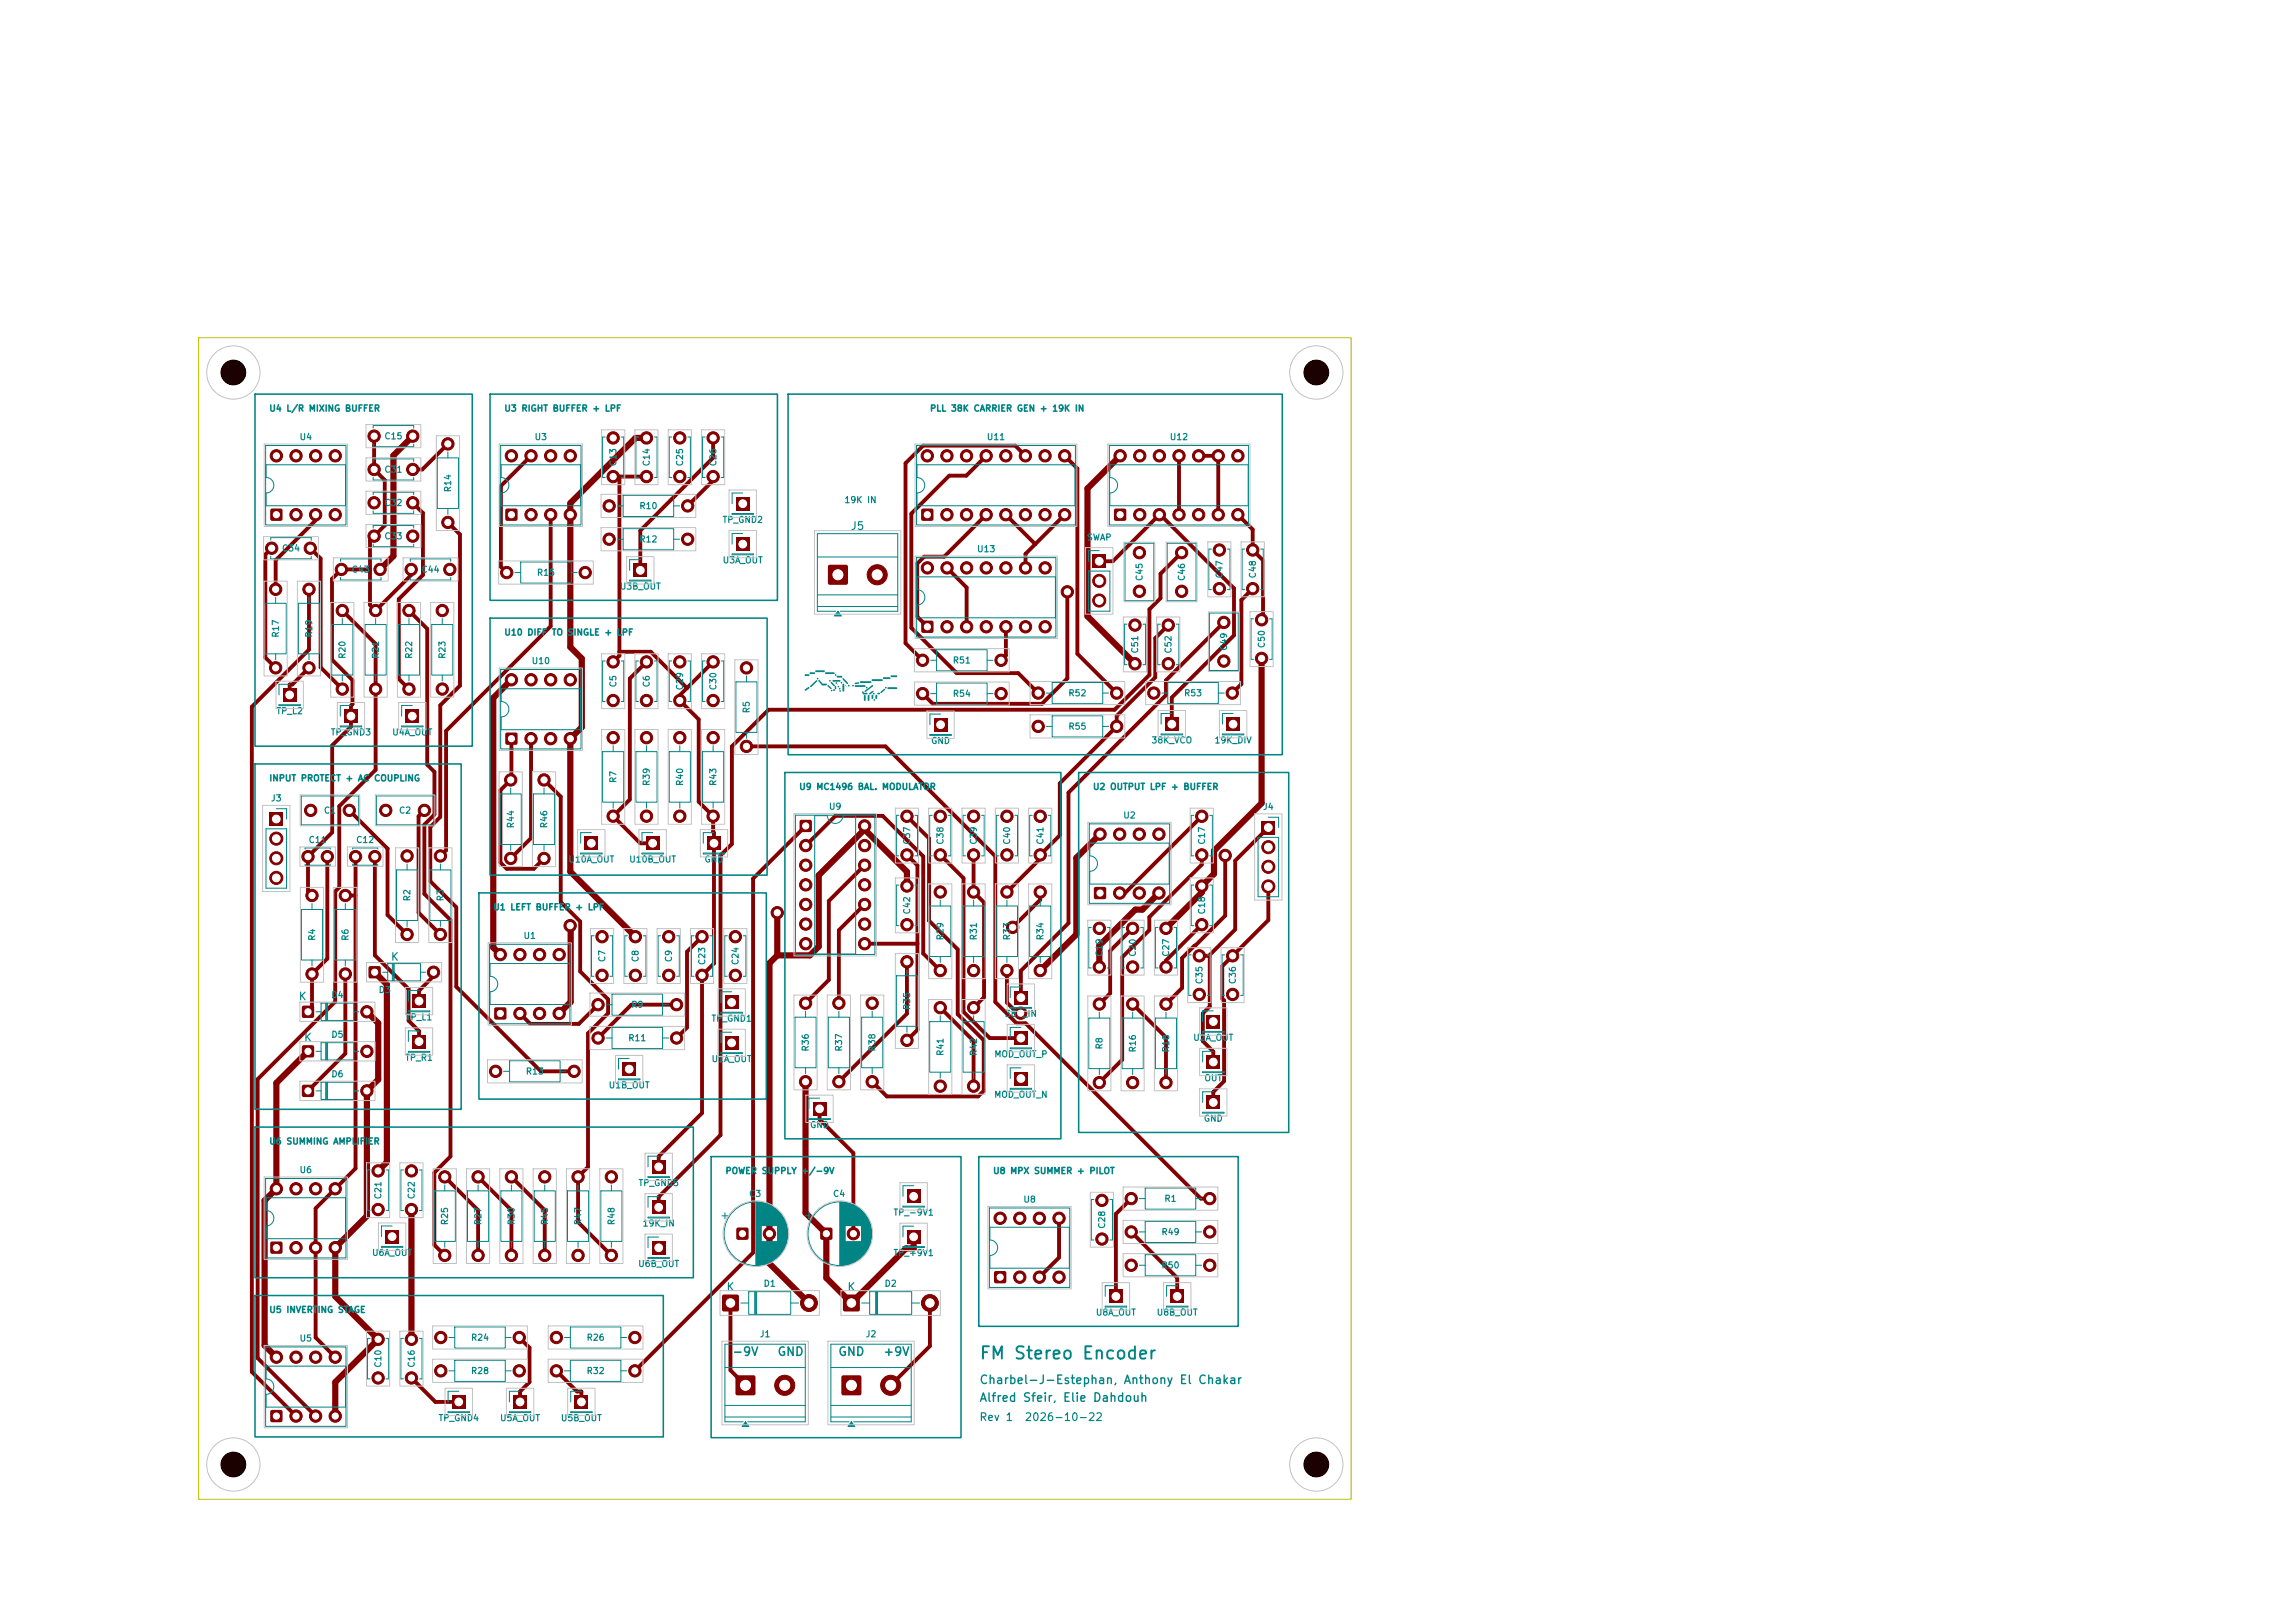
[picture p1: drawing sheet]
<svg xmlns="http://www.w3.org/2000/svg" width="297mm" height="210mm" viewBox="0 0 297 210" stroke-linecap="round" stroke-linejoin="round" font-family="sans-serif">
<defs><g id="words">
<text font-size="1.6" fill="#008484" x="126.7" y="176.3">FM Stereo Encoder</text>
<g font-size="1.1" fill="#008484">
<text x="94.7" y="175.7">-9V</text>
<text x="100.5" y="175.7">GND</text>
<text x="108.4" y="175.7">GND</text>
<text x="114.2" y="175.7">+9V</text>
<text x="126.7" y="179.4">Charbel-J-Estephan, Anthony El Chakar</text>
<text x="126.7" y="181.7">Alfred Sfeir, Elie Dahdouh</text>
</g>
<g font-size="1" fill="#008484">
<text x="110" y="68.8">J5</text>
<text x="50.5" y="124.6">K</text>
<text x="38.6" y="129.7">K</text>
<text x="39.3" y="135">K</text>
<text x="93.9" y="167.3">K</text>
<text x="109.6" y="167.3">K</text>
<text x="126.7" y="184.1">Rev 1</text>
<text x="132.5" y="184.1">2026-10-22</text>
</g>
<g font-size=".8" fill="#008484">
<text x="34.8" y="53.4">U4 L/R MIXING BUFFER</text>
<text x="65.2" y="53.4">U3 RIGHT BUFFER + LPF</text>
<text x="120.3" y="53.4">PLL 38K CARRIER GEN + 19K IN</text>
<text x="38.7" y="57.1">U4</text>
<text x="49.7" y="57">C15</text>
<text x="69.1" y="57.1">U3</text>
<text x="127.6" y="57.1">U11</text>
<text x="151.3" y="57.1">U12</text>
<text x="49.7" y="65.7">C32</text>
<text x="49.7" y="61.4">C31</text>
<text x="58.6" y="63.8" transform="rotate(-90 58.6 63.8)">R14</text>
<text x="80" y="60.4" transform="rotate(-90 80 60.4)">C13</text>
<text x="84.3" y="60.4" transform="rotate(-90 84.3 60.4)">C14</text>
<text x="88.6" y="60.4" transform="rotate(-90 88.6 60.4)">C25</text>
<text x="92.9" y="60.4" transform="rotate(-90 92.9 60.4)">C26</text>
<text x="109.2" y="65.3">19K IN</text>
<text x="36.4" y="71.5">C34</text>
<text x="49.7" y="70">C33</text>
<text x="82.7" y="70.4">R12</text>
<text x="82.7" y="66.1">R10</text>
<text x="93.4" y="67.9">TP_GND2</text>
<text x="126.4" y="71.6">U13</text>
<text x="140.6" y="70.1">SWAP</text>
<text x="45.4" y="74.3">C43</text>
<text x="54.5" y="74.3">C44</text>
<text x="69.4" y="74.7">R15</text>
<text x="80.1" y="76.5">U3B_OUT</text>
<text x="93.5" y="73.1">U3A_OUT</text>
<text x="148.1" y="75.3" transform="rotate(-90 148.1 75.3)">C45</text>
<text x="153.5" y="75.3" transform="rotate(-90 153.5 75.3)">C46</text>
<text x="158.4" y="74.9" transform="rotate(-90 158.4 74.9)">C47</text>
<text x="162.7" y="74.9" transform="rotate(-90 162.7 74.9)">C48</text>
<text x="36.3" y="82.6" transform="rotate(-90 36.3 82.6)">R17</text>
<text x="40.6" y="82.6" transform="rotate(-90 40.6 82.6)">R19</text>
<text x="65.2" y="82.4">U10 DIFF TO SINGLE + LPF</text>
<text x="163.9" y="83.9" transform="rotate(-90 163.9 83.9)">C50</text>
<text x="44.9" y="85.3" transform="rotate(-90 44.9 85.3)">R20</text>
<text x="49.2" y="85.3" transform="rotate(-90 49.2 85.3)">R21</text>
<text x="53.5" y="85.3" transform="rotate(-90 53.5 85.3)">R22</text>
<text x="57.8" y="85.3" transform="rotate(-90 57.8 85.3)">R23</text>
<text x="68.7" y="86.1">U10</text>
<text x="80" y="89" transform="rotate(-90 80 89)">C5</text>
<text x="84.3" y="89" transform="rotate(-90 84.3 89)">C6</text>
<text x="88.6" y="89.4" transform="rotate(-90 88.6 89.4)">C29</text>
<text x="92.9" y="89.4" transform="rotate(-90 92.9 89.4)">C30</text>
<text x="123.2" y="86">R51</text>
<text x="147.5" y="84.6" transform="rotate(-90 147.5 84.6)">C51</text>
<text x="151.8" y="84.6" transform="rotate(-90 151.8 84.6)">C52</text>
<text x="159" y="84.3" transform="rotate(-90 159 84.3)">C49</text>
<text x="35.7" y="92.6">TP_L2</text>
<text x="42.7" y="95.3">TP_GND3</text>
<text x="50.7" y="95.3">U4A_OUT</text>
<text x="97.2" y="92.4" transform="rotate(-90 97.2 92.4)">R5</text>
<text x="123.2" y="90.4">R54</text>
<text x="138.2" y="94.6">R55</text>
<text x="138.2" y="90.3">R52</text>
<text x="153.2" y="90.3">R53</text>
<text x="34.8" y="101.3">INPUT PROTECT + AC COUPLING</text>
<text x="80" y="101.4" transform="rotate(-90 80 101.4)">R7</text>
<text x="84.3" y="101.8" transform="rotate(-90 84.3 101.8)">R39</text>
<text x="88.6" y="101.8" transform="rotate(-90 88.6 101.8)">R40</text>
<text x="92.9" y="101.8" transform="rotate(-90 92.9 101.8)">R43</text>
<text x="120.4" y="96.5">GND</text>
<text x="148.9" y="96.4">38K_VCO</text>
<text x="157.1" y="96.4">19K_DIV</text>
<text x="35" y="103.9">J3</text>
<text x="41.8" y="105.5">C1</text>
<text x="51.6" y="105.5">C2</text>
<text x="66.7" y="107.2" transform="rotate(-90 66.7 107.2)">R44</text>
<text x="71" y="107.2" transform="rotate(-90 71 107.2)">R46</text>
<text x="103.4" y="102.4">U9 MC1496 BAL. MODULATOR</text>
<text x="107.2" y="105">U9</text>
<text x="141.4" y="102.4">U2 OUTPUT LPF + BUFFER</text>
<text x="145.3" y="106.1">U2</text>
<text x="163.4" y="105">J4</text>
<text x="39.9" y="109.3">C11</text>
<text x="46" y="109.3">C12</text>
<text x="73.5" y="111.8">U10A_OUT</text>
<text x="81.4" y="111.8">U10B_OUT</text>
<text x="91.1" y="111.8">GND</text>
<text x="118" y="109.4" transform="rotate(-90 118 109.4)">C37</text>
<text x="122.3" y="109.4" transform="rotate(-90 122.3 109.4)">C38</text>
<text x="126.6" y="109.4" transform="rotate(-90 126.6 109.4)">C39</text>
<text x="130.9" y="109.4" transform="rotate(-90 130.9 109.4)">C40</text>
<text x="135.2" y="109.4" transform="rotate(-90 135.2 109.4)">C41</text>
<text x="156.1" y="109.4" transform="rotate(-90 156.1 109.4)">C17</text>
<text x="53.3" y="116.7" transform="rotate(-90 53.3 116.7)">R2</text>
<text x="57.6" y="116.7" transform="rotate(-90 57.6 116.7)">R3</text>
<text x="63.8" y="118">U1 LEFT BUFFER + LPF</text>
<text x="118" y="118.4" transform="rotate(-90 118 118.4)">C42</text>
<text x="156.1" y="118.4" transform="rotate(-90 156.1 118.4)">C18</text>
<text x="41" y="121.8" transform="rotate(-90 41 121.8)">R4</text>
<text x="45.3" y="121.8" transform="rotate(-90 45.3 121.8)">R6</text>
<text x="67.7" y="121.7">U1</text>
<text x="78.5" y="124.6" transform="rotate(-90 78.5 124.6)">C7</text>
<text x="82.8" y="124.6" transform="rotate(-90 82.8 124.6)">C8</text>
<text x="87.1" y="124.6" transform="rotate(-90 87.1 124.6)">C9</text>
<text x="91.5" y="124.9" transform="rotate(-90 91.5 124.9)">C23</text>
<text x="95.8" y="124.9" transform="rotate(-90 95.8 124.9)">C24</text>
<text x="122.3" y="121.7" transform="rotate(-90 122.3 121.7)">R29</text>
<text x="126.6" y="121.7" transform="rotate(-90 126.6 121.7)">R31</text>
<text x="130.9" y="121.7" transform="rotate(-90 130.9 121.7)">R33</text>
<text x="135.2" y="121.7" transform="rotate(-90 135.2 121.7)">R34</text>
<text x="142.9" y="123.9" transform="rotate(-90 142.9 123.9)">C19</text>
<text x="147.2" y="123.9" transform="rotate(-90 147.2 123.9)">C20</text>
<text x="151.5" y="123.9" transform="rotate(-90 151.5 123.9)">C27</text>
<text x="42.8" y="129.3">D4</text>
<text x="48.9" y="128.7">D3</text>
<text x="81.6" y="130.6">R9</text>
<text x="118" y="130.8" transform="rotate(-90 118 130.8)">R35</text>
<text x="130" y="131.8">38K_IN</text>
<text x="155.8" y="127.4" transform="rotate(-90 155.8 127.4)">C35</text>
<text x="160.1" y="127.4" transform="rotate(-90 160.1 127.4)">C36</text>
<text x="42.8" y="134.5">D5</text>
<text x="52.4" y="137.5">TP_R1</text>
<text x="52.4" y="132.2">TP_L1</text>
<text x="81.2" y="134.9">R11</text>
<text x="92" y="132.4">TP_GND1</text>
<text x="92" y="137.6">U1A_OUT</text>
<text x="104.9" y="136.1" transform="rotate(-90 104.9 136.1)">R36</text>
<text x="109.2" y="136.1" transform="rotate(-90 109.2 136.1)">R37</text>
<text x="113.5" y="136.1" transform="rotate(-90 113.5 136.1)">R38</text>
<text x="122.3" y="136.7" transform="rotate(-90 122.3 136.7)">R41</text>
<text x="126.6" y="136.7" transform="rotate(-90 126.6 136.7)">R42</text>
<text x="128.6" y="137">MOD_OUT_P</text>
<text x="142.9" y="135.9" transform="rotate(-90 142.9 135.9)">R8</text>
<text x="147.2" y="136.2" transform="rotate(-90 147.2 136.2)">R16</text>
<text x="151.5" y="136.2" transform="rotate(-90 151.5 136.2)">R18</text>
<text x="154.3" y="134.9">U2A_OUT</text>
<text x="42.8" y="139.6">D6</text>
<text x="68" y="139.2">R13</text>
<text x="78.7" y="141">U1B_OUT</text>
<text x="128.6" y="142.2">MOD_OUT_N</text>
<text x="155.8" y="140.1">OUT</text>
<text x="34.8" y="148.3">U6 SUMMING AMPLIFIER</text>
<text x="104.8" y="146.2">GND</text>
<text x="155.7" y="145.3">GND</text>
<text x="38.7" y="152">U6</text>
<text x="49.5" y="155.2" transform="rotate(-90 49.5 155.2)">C21</text>
<text x="53.8" y="155.2" transform="rotate(-90 53.8 155.2)">C22</text>
<text x="82.6" y="153.7">TP_GND5</text>
<text x="93.8" y="152.1">POWER SUPPLY +/-9V</text>
<text x="96.9" y="155.1">C3</text>
<text x="107.7" y="155.1">C4</text>
<text x="128.4" y="152.1">U8 MPX SUMMER + PILOT</text>
<text x="132.4" y="155.8">U8</text>
<text x="150.6" y="155.7">R1</text>
<text x="58.2" y="158.6" transform="rotate(-90 58.2 158.6)">R25</text>
<text x="62.5" y="158.6" transform="rotate(-90 62.5 158.6)">R27</text>
<text x="66.8" y="158.6" transform="rotate(-90 66.8 158.6)">R30</text>
<text x="71.1" y="158.6" transform="rotate(-90 71.1 158.6)">R45</text>
<text x="75.4" y="158.6" transform="rotate(-90 75.4 158.6)">R47</text>
<text x="79.7" y="158.6" transform="rotate(-90 79.7 158.6)">R48</text>
<text x="83.1" y="158.9">19K_IN</text>
<text x="115.5" y="157.5">TP_-9V1</text>
<text x="143.2" y="159.1" transform="rotate(-90 143.2 159.1)">C28</text>
<text x="150.2" y="160">R49</text>
<text x="48.1" y="162.7">U6A_OUT</text>
<text x="82.5" y="164.1">U6B_OUT</text>
<text x="98.7" y="166.7">D1</text>
<text x="114.4" y="166.7">D2</text>
<text x="115.5" y="162.7">TP_+9V1</text>
<text x="150.2" y="164.3">R50</text>
<text x="34.8" y="170.1">U5 INVERTING STAGE</text>
<text x="38.7" y="173.8">U5</text>
<text x="60.9" y="173.7">R24</text>
<text x="75.8" y="173.7">R26</text>
<text x="98.3" y="173.2">J1</text>
<text x="112" y="173.2">J2</text>
<text x="141.7" y="170.4">U8A_OUT</text>
<text x="149.6" y="170.4">U8B_OUT</text>
<text x="49.5" y="177" transform="rotate(-90 49.5 177)">C10</text>
<text x="53.8" y="177" transform="rotate(-90 53.8 177)">C16</text>
<text x="60.9" y="178">R28</text>
<text x="75.8" y="178">R32</text>
<text x="56.7" y="184.1">TP_GND4</text>
<text x="64.6" y="184.1">U5A_OUT</text>
<text x="72.5" y="184.1">U5B_OUT</text>
</g>
</g></defs>
<g fill="#840000" stroke="#840000" stroke-width=".13">
<circle cx="155.5" cy="110.6" r=".8"/>
<circle cx="155.5" cy="105.6" r=".8"/>
<circle cx="121.7" cy="140.5" r=".8"/>
<circle cx="121.7" cy="130.4" r=".8"/>
</g>
<path d="M53.4 133.9h1.7v1.7h-1.7z" fill="#840000"/>
<g fill="#840000" stroke="#840000" stroke-width=".13">
<circle cx="130.3" cy="125.6" r=".8"/>
<circle cx="130.3" cy="115.4" r=".8"/>
</g>
<g fill="#840000">
<path d="M91.5 108.3h1.7v1.7h-1.7z"/>
<path d="M141.6 114.8h.2h1.3l.1 .2-.1 1.3-.2 .1-1.3-.1v-.2z"/>
</g>
<g fill="#840000" stroke="#840000" stroke-width=".13">
<circle cx="144.9" cy="115.6" r=".8"/>
<circle cx="147.4" cy="115.6" r=".8"/>
<circle cx="150" cy="115.6" r=".8"/>
<circle cx="150" cy="107.9" r=".8"/>
<circle cx="147.4" cy="107.9" r=".8"/>
<circle cx="144.9" cy="107.9" r=".8"/>
<circle cx="142.4" cy="107.9" r=".8"/>
<circle cx="65.6" cy="74.1" r=".8"/>
<circle cx="75.7" cy="74.1" r=".8"/>
<circle cx="40.4" cy="126" r=".8"/>
<circle cx="40.4" cy="115.9" r=".8"/>
</g>
<path d="M106.2 158.9l.2-.1 1.3 .1v.2v1.3h-.2h-1.3l-.1-.2z" fill="#840000"/>
<circle cx="110.4" cy="159.6" r=".8" fill="#840000" stroke="#840000" stroke-width=".13"/>
<path d="M65.5 94.9l.1-.1 1.3 .1 .1 .1-.1 1.3-.2 .1-1.2-.1-.1-.2z" fill="#840000"/>
<g fill="#840000" stroke="#840000" stroke-width=".13">
<circle cx="68.7" cy="95.6" r=".8"/>
<circle cx="71.3" cy="95.6" r=".8"/>
<circle cx="73.8" cy="95.6" r=".8"/>
<circle cx="73.8" cy="88" r=".8"/>
<circle cx="71.3" cy="88" r=".8"/>
<circle cx="68.7" cy="88" r=".8"/>
<circle cx="66.2" cy="88" r=".8"/>
<circle cx="57" cy="120.9" r=".8"/>
<circle cx="57" cy="110.8" r=".8"/>
<circle cx="146.6" cy="140.1" r=".8"/>
<circle cx="146.6" cy="129.9" r=".8"/>
</g>
<path d="M93.8 128.9h1.7v1.7h-1.7z" fill="#840000"/>
<g fill="#840000" stroke="#840000" stroke-width=".13">
<circle cx="130.3" cy="110.6" r=".8"/>
<circle cx="130.3" cy="105.6" r=".8"/>
</g>
<g fill="#840000">
<path d="M53.4 128.7h1.7v1.7h-1.7z"/>
<path d="M144.2 65.9l.2-.1 1.3 .1 .1 .1-.1 1.3-.2 .1-1.3-.1v-.2z"/>
</g>
<g fill="#840000" stroke="#840000" stroke-width=".13">
<circle cx="147.5" cy="66.6" r=".8"/>
<circle cx="150" cy="66.6" r=".8"/>
<circle cx="152.6" cy="66.6" r=".8"/>
<circle cx="155.1" cy="66.6" r=".8"/>
<circle cx="157.7" cy="66.6" r=".8"/>
<circle cx="160.2" cy="66.6" r=".8"/>
<circle cx="160.2" cy="59" r=".8"/>
<circle cx="157.7" cy="59" r=".8"/>
<circle cx="155.1" cy="59" r=".8"/>
<circle cx="152.6" cy="59" r=".8"/>
<circle cx="150" cy="59" r=".8"/>
<circle cx="147.5" cy="59" r=".8"/>
<circle cx="145" cy="59" r=".8"/>
</g>
<path d="M39.1 140.4h.2h1.3l.1 .2-.1 1.3-.2 .1-1.3-.1v-.2z" fill="#840000"/>
<circle cx="47.5" cy="141.2" r=".8" fill="#840000" stroke="#840000" stroke-width=".13"/>
<g fill="#840000">
<path d="M36.6 89.1h1.7v1.7h-1.7z"/>
<path d="M93.5 167.6l.2-.1h1.7l.2 .1v.2v1.7v.1l-.2 .1h-1.7l-.2-.1-.1-.1v-1.7z"/>
</g>
<circle cx="104.7" cy="168.6" r="1.1" fill="#840000" stroke="#840000" stroke-width=".13"/>
<g fill="#840000">
<path d="M156.2 136.6h1.7v1.7h-1.7z"/>
<path d="M80.6 137.5h1.7v1.7h-1.7z"/>
<path d="M84.4 150.1h1.7v1.7h-1.7z"/>
</g>
<g fill="#840000" stroke="#840000" stroke-width=".13">
<circle cx="48.9" cy="156.5" r=".8"/>
<circle cx="48.9" cy="151.5" r=".8"/>
</g>
<path d="M34.9 105.1h1.7v1.7h-1.7z" fill="#840000"/>
<g fill="#840000" stroke="#840000" stroke-width=".13">
<circle cx="35.8" cy="108.5" r=".85"/>
<circle cx="35.8" cy="111.1" r=".85"/>
<circle cx="35.8" cy="113.6" r=".85"/>
<circle cx="126" cy="140.5" r=".8"/>
<circle cx="126" cy="130.4" r=".8"/>
<circle cx="146.4" cy="159.4" r=".8"/>
<circle cx="156.6" cy="159.4" r=".8"/>
<circle cx="57.2" cy="89.2" r=".8"/>
<circle cx="57.2" cy="79" r=".8"/>
<circle cx="112.9" cy="140" r=".8"/>
<circle cx="112.9" cy="129.8" r=".8"/>
<circle cx="88" cy="61.7" r=".8"/>
<circle cx="88" cy="56.7" r=".8"/>
</g>
<path d="M143.6 166.9h1.7v1.7h-1.7z" fill="#840000"/>
<g fill="#840000" stroke="#840000" stroke-width=".13">
<circle cx="61.9" cy="162.4" r=".8"/>
<circle cx="61.9" cy="152.3" r=".8"/>
</g>
<path d="M156.2 131.3h1.7v1.7h-1.7z" fill="#840000"/>
<g fill="#840000" stroke="#840000" stroke-width=".13">
<circle cx="92.3" cy="90.6" r=".8"/>
<circle cx="92.3" cy="85.6" r=".8"/>
<circle cx="79.1" cy="162.4" r=".8"/>
<circle cx="79.1" cy="152.3" r=".8"/>
<circle cx="77.4" cy="130" r=".8"/>
<circle cx="87.6" cy="130" r=".8"/>
</g>
<g fill="#840000">
<path d="M158.7 92.9h1.7v1.7h-1.7z"/>
<path d="M75.7 108.3h1.7v1.7h-1.7z"/>
</g>
<g fill="#840000" stroke="#840000" stroke-width=".13">
<circle cx="92.3" cy="61.7" r=".8"/>
<circle cx="92.3" cy="56.7" r=".8"/>
<circle cx="149.3" cy="89.7" r=".8"/>
<circle cx="159.5" cy="89.7" r=".8"/>
</g>
<path d="M109 178h.1h2.1h.2l.1 .2v2.1l-.1 .2-.2 .1h-2.1l-.1-.1-.1-.2v-2.1z" fill="#840000"/>
<g fill="#840000" stroke="#840000" stroke-width=".13">
<circle cx="115.3" cy="179.3" r="1.3"/>
<circle cx="117.4" cy="134.6" r=".8"/>
<circle cx="117.4" cy="124.5" r=".8"/>
</g>
<path d="M35 65.9l.2-.1 1.3 .1 .1 .1-.1 1.3-.2 .1-1.3-.1v-.2z" fill="#840000"/>
<g fill="#840000" stroke="#840000" stroke-width=".13">
<circle cx="38.3" cy="66.6" r=".8"/>
<circle cx="40.8" cy="66.6" r=".8"/>
<circle cx="43.4" cy="66.6" r=".8"/>
<circle cx="43.4" cy="59" r=".8"/>
<circle cx="40.8" cy="59" r=".8"/>
<circle cx="38.3" cy="59" r=".8"/>
<circle cx="35.8" cy="59" r=".8"/>
<circle cx="40.2" cy="104.9" r=".8"/>
<circle cx="45.2" cy="104.9" r=".8"/>
<circle cx="119.4" cy="89.7" r=".8"/>
<circle cx="129.6" cy="89.7" r=".8"/>
<circle cx="35.2" cy="70.9" r=".8"/>
<circle cx="40.2" cy="70.9" r=".8"/>
<circle cx="150.9" cy="125.1" r=".8"/>
<circle cx="150.9" cy="120.1" r=".8"/>
<circle cx="82.2" cy="126.2" r=".8"/>
<circle cx="82.2" cy="121.2" r=".8"/>
<circle cx="48.4" cy="65.1" r=".8"/>
<circle cx="53.4" cy="65.1" r=".8"/>
<circle cx="119.4" cy="85.4" r=".8"/>
<circle cx="129.6" cy="85.4" r=".8"/>
<circle cx="35.7" cy="86.4" r=".8"/>
<circle cx="35.7" cy="76.3" r=".8"/>
<circle cx="134.4" cy="94" r=".8"/>
<circle cx="144.5" cy="94" r=".8"/>
</g>
<path d="M131.3 138.7h1.7v1.7h-1.7z" fill="#840000"/>
<g fill="#840000" stroke="#840000" stroke-width=".13">
<circle cx="126" cy="110.6" r=".8"/>
<circle cx="126" cy="105.6" r=".8"/>
</g>
<path d="M131.3 128.2h1.7v1.7h-1.7z" fill="#840000"/>
<g fill="#840000" stroke="#840000" stroke-width=".13">
<circle cx="74.8" cy="162.4" r=".8"/>
<circle cx="74.8" cy="152.3" r=".8"/>
<circle cx="79.4" cy="90.6" r=".8"/>
<circle cx="79.4" cy="85.6" r=".8"/>
<circle cx="49.9" cy="104.9" r=".8"/>
<circle cx="54.9" cy="104.9" r=".8"/>
<circle cx="53.2" cy="156.5" r=".8"/>
<circle cx="53.2" cy="151.5" r=".8"/>
<circle cx="83.7" cy="90.6" r=".8"/>
<circle cx="83.7" cy="85.6" r=".8"/>
</g>
<path d="M58.5 180.6h1.7v1.7h-1.7z" fill="#840000"/>
<g fill="#840000" stroke="#840000" stroke-width=".13">
<circle cx="142.3" cy="125.1" r=".8"/>
<circle cx="142.3" cy="120.1" r=".8"/>
<circle cx="66.1" cy="111.1" r=".8"/>
<circle cx="66.1" cy="100.9" r=".8"/>
</g>
<path d="M103.5 106.1h.2h1.3l.1 .2-.1 1.3-.2 .1-1.3-.1v-.2z" fill="#840000"/>
<g fill="#840000" stroke="#840000" stroke-width=".13">
<circle cx="104.3" cy="109.4" r=".8"/>
<circle cx="104.3" cy="112" r=".8"/>
<circle cx="104.3" cy="114.5" r=".8"/>
<circle cx="104.3" cy="117" r=".8"/>
<circle cx="104.3" cy="119.6" r=".8"/>
<circle cx="104.3" cy="122.1" r=".8"/>
<circle cx="111.9" cy="122.1" r=".8"/>
<circle cx="111.9" cy="119.6" r=".8"/>
<circle cx="111.9" cy="117" r=".8"/>
<circle cx="111.9" cy="114.5" r=".8"/>
<circle cx="111.9" cy="112" r=".8"/>
<circle cx="111.9" cy="109.4" r=".8"/>
<circle cx="111.9" cy="106.9" r=".8"/>
</g>
<path d="M44.6 91.8h1.7v1.7h-1.7z" fill="#840000"/>
<g fill="#840000" stroke="#840000" stroke-width=".13">
<circle cx="146.9" cy="85.9" r=".8"/>
<circle cx="146.9" cy="80.9" r=".8"/>
<circle cx="64.1" cy="138.6" r=".8"/>
<circle cx="74.3" cy="138.6" r=".8"/>
<circle cx="92.3" cy="105.6" r=".8"/>
<circle cx="92.3" cy="95.4" r=".8"/>
</g>
<path d="M128.7 164.5h.2h1.3v.2v1.3l-.2 .1-1.3-.1-.1-.2z" fill="#840000"/>
<g fill="#840000" stroke="#840000" stroke-width=".13">
<circle cx="132" cy="165.3" r=".8"/>
<circle cx="134.5" cy="165.3" r=".8"/>
<circle cx="137.1" cy="165.3" r=".8"/>
<circle cx="137.1" cy="157.6" r=".8"/>
<circle cx="134.5" cy="157.6" r=".8"/>
<circle cx="132" cy="157.6" r=".8"/>
<circle cx="129.4" cy="157.6" r=".8"/>
<circle cx="158.4" cy="85.5" r=".8"/>
<circle cx="158.4" cy="80.5" r=".8"/>
<circle cx="95.2" cy="126.2" r=".8"/>
<circle cx="95.2" cy="121.2" r=".8"/>
</g>
<path d="M66.5 180.6h1.7v1.7h-1.7z" fill="#840000"/>
<g fill="#840000" stroke="#840000" stroke-width=".13">
<circle cx="90.9" cy="126.2" r=".8"/>
<circle cx="90.9" cy="121.2" r=".8"/>
<circle cx="142.6" cy="160.3" r=".8"/>
<circle cx="142.6" cy="155.3" r=".8"/>
<circle cx="72" cy="177.4" r=".8"/>
<circle cx="82.2" cy="177.4" r=".8"/>
<circle cx="150.9" cy="140.1" r=".8"/>
<circle cx="150.9" cy="129.9" r=".8"/>
<circle cx="88" cy="90.6" r=".8"/>
<circle cx="88" cy="85.6" r=".8"/>
<circle cx="104.2" cy="140" r=".8"/>
<circle cx="104.2" cy="129.8" r=".8"/>
</g>
<path d="M105.2 142.6h1.7v1.7h-1.7z" fill="#840000"/>
<g fill="#840000" stroke="#840000" stroke-width=".13">
<circle cx="78.8" cy="69.8" r=".8"/>
<circle cx="89" cy="69.8" r=".8"/>
</g>
<path d="M117.4 159.2h1.7v1.7h-1.7z" fill="#840000"/>
<g fill="#840000" stroke="#840000" stroke-width=".13">
<circle cx="39.9" cy="110.8" r=".8"/>
<circle cx="42.4" cy="110.8" r=".8"/>
<circle cx="147.5" cy="76.5" r=".8"/>
<circle cx="147.5" cy="71.5" r=".8"/>
<circle cx="79.4" cy="105.6" r=".8"/>
<circle cx="79.4" cy="95.4" r=".8"/>
</g>
<path d="M163.3 106.2h1.7v1.7h-1.7z" fill="#840000"/>
<g fill="#840000" stroke="#840000" stroke-width=".13">
<circle cx="164.1" cy="109.6" r=".85"/>
<circle cx="164.1" cy="112.2" r=".85"/>
<circle cx="164.1" cy="114.7" r=".85"/>
<circle cx="48.4" cy="56.4" r=".8"/>
<circle cx="53.4" cy="56.4" r=".8"/>
<circle cx="53.2" cy="178.3" r=".8"/>
<circle cx="53.2" cy="173.3" r=".8"/>
<circle cx="77.9" cy="126.2" r=".8"/>
<circle cx="77.9" cy="121.2" r=".8"/>
<circle cx="108.6" cy="140" r=".8"/>
<circle cx="108.6" cy="129.8" r=".8"/>
</g>
<path d="M156.2 141.8h1.7v1.7h-1.7z" fill="#840000"/>
<g fill="#840000" stroke="#840000" stroke-width=".13">
<circle cx="78.8" cy="65.5" r=".8"/>
<circle cx="89" cy="65.5" r=".8"/>
<circle cx="155.2" cy="128.7" r=".8"/>
<circle cx="155.2" cy="123.7" r=".8"/>
</g>
<path d="M95.2 178h.2h2.1h.2l.1 .2v2.1l-.1 .2-.2 .1h-2.1l-.2-.1v-.2v-2.1z" fill="#840000"/>
<g fill="#840000" stroke="#840000" stroke-width=".13">
<circle cx="101.6" cy="179.3" r="1.3"/>
<circle cx="146.4" cy="163.7" r=".8"/>
<circle cx="156.6" cy="163.7" r=".8"/>
<circle cx="134.6" cy="110.6" r=".8"/>
<circle cx="134.6" cy="105.6" r=".8"/>
</g>
<path d="M120.9 92.9h1.7v1.7h-1.7z" fill="#840000"/>
<g fill="#840000" stroke="#840000" stroke-width=".13">
<circle cx="134.4" cy="89.7" r=".8"/>
<circle cx="144.5" cy="89.7" r=".8"/>
</g>
<path d="M95.3 64.3h1.7v1.7h-1.7z" fill="#840000"/>
<g fill="#840000" stroke="#840000" stroke-width=".13">
<circle cx="117.4" cy="119.6" r=".8"/>
<circle cx="117.4" cy="114.6" r=".8"/>
</g>
<path d="M65.5 65.9l.1-.1 1.3 .1 .1 .1-.1 1.3-.2 .1-1.2-.1-.1-.2z" fill="#840000"/>
<g fill="#840000" stroke="#840000" stroke-width=".13">
<circle cx="68.7" cy="66.6" r=".8"/>
<circle cx="71.3" cy="66.6" r=".8"/>
<circle cx="73.8" cy="66.6" r=".8"/>
<circle cx="73.8" cy="59" r=".8"/>
<circle cx="71.3" cy="59" r=".8"/>
<circle cx="68.7" cy="59" r=".8"/>
<circle cx="66.2" cy="59" r=".8"/>
<circle cx="70.5" cy="162.4" r=".8"/>
<circle cx="70.5" cy="152.3" r=".8"/>
</g>
<path d="M83.6 108.3h1.7v1.7h-1.7z" fill="#840000"/>
<g fill="#840000" stroke="#840000" stroke-width=".13">
<circle cx="57" cy="173.1" r=".8"/>
<circle cx="67.2" cy="173.1" r=".8"/>
<circle cx="96.6" cy="96.6" r=".8"/>
<circle cx="96.6" cy="86.4" r=".8"/>
</g>
<path d="M119.3 80.4l.2-.1 1.2 .1 .1 .2-.1 1.2-.1 .1-1.3-.1-.1-.1z" fill="#840000"/>
<g fill="#840000" stroke="#840000" stroke-width=".13">
<circle cx="122.6" cy="81.1" r=".8"/>
<circle cx="125.1" cy="81.1" r=".8"/>
<circle cx="127.6" cy="81.1" r=".8"/>
<circle cx="130.2" cy="81.1" r=".8"/>
<circle cx="132.7" cy="81.1" r=".8"/>
<circle cx="135.3" cy="81.1" r=".8"/>
<circle cx="135.3" cy="73.5" r=".8"/>
<circle cx="132.7" cy="73.5" r=".8"/>
<circle cx="130.2" cy="73.5" r=".8"/>
<circle cx="127.6" cy="73.5" r=".8"/>
<circle cx="125.1" cy="73.5" r=".8"/>
<circle cx="122.6" cy="73.5" r=".8"/>
<circle cx="120" cy="73.5" r=".8"/>
<circle cx="126" cy="125.6" r=".8"/>
<circle cx="126" cy="115.4" r=".8"/>
<circle cx="162.1" cy="76.2" r=".8"/>
<circle cx="162.1" cy="71.2" r=".8"/>
<circle cx="86.5" cy="126.2" r=".8"/>
<circle cx="86.5" cy="121.2" r=".8"/>
<circle cx="44.7" cy="126" r=".8"/>
<circle cx="44.7" cy="115.9" r=".8"/>
<circle cx="117.4" cy="110.6" r=".8"/>
<circle cx="117.4" cy="105.6" r=".8"/>
<circle cx="142.3" cy="140.1" r=".8"/>
<circle cx="142.3" cy="129.9" r=".8"/>
</g>
<path d="M141.4 71.8h1.7v1.7h-1.7z" fill="#840000"/>
<g fill="#840000" stroke="#840000" stroke-width=".13">
<circle cx="142.3" cy="75.2" r=".85"/>
<circle cx="142.3" cy="77.7" r=".85"/>
</g>
<g fill="#840000">
<path d="M131.3 133.5h1.7v1.7h-1.7z"/>
<path d="M82 72.9h1.7v1.7h-1.7z"/>
</g>
<g fill="#840000" stroke="#840000" stroke-width=".13">
<circle cx="53.2" cy="73.7" r=".8"/>
<circle cx="58.2" cy="73.7" r=".8"/>
<circle cx="157.8" cy="76.2" r=".8"/>
<circle cx="157.8" cy="71.2" r=".8"/>
<circle cx="88" cy="105.6" r=".8"/>
<circle cx="88" cy="95.4" r=".8"/>
<circle cx="40" cy="86.4" r=".8"/>
<circle cx="40" cy="76.3" r=".8"/>
</g>
<path d="M117.4 154h1.7v1.7h-1.7z" fill="#840000"/>
<g fill="#840000" stroke="#840000" stroke-width=".13">
<circle cx="83.7" cy="105.6" r=".8"/>
<circle cx="83.7" cy="95.4" r=".8"/>
<circle cx="146.6" cy="125.1" r=".8"/>
<circle cx="146.6" cy="120.1" r=".8"/>
<circle cx="79.4" cy="61.7" r=".8"/>
<circle cx="79.4" cy="56.7" r=".8"/>
<circle cx="70.4" cy="111.1" r=".8"/>
<circle cx="70.4" cy="100.9" r=".8"/>
</g>
<path d="M47.8 125.1l.1-.1 1.3 .1 .1 .2-.1 1.2-.2 .1-1.2-.1-.1-.1z" fill="#840000"/>
<g fill="#840000" stroke="#840000" stroke-width=".13">
<circle cx="56.1" cy="125.8" r=".8"/>
<circle cx="58" cy="67.6" r=".8"/>
<circle cx="58" cy="57.4" r=".8"/>
<circle cx="52.9" cy="89.2" r=".8"/>
<circle cx="52.9" cy="79" r=".8"/>
<circle cx="163.3" cy="85.2" r=".8"/>
<circle cx="163.3" cy="80.2" r=".8"/>
<circle cx="146.4" cy="155.1" r=".8"/>
<circle cx="156.6" cy="155.1" r=".8"/>
</g>
<path d="M49.9 159.2h1.7v1.7h-1.7z" fill="#840000"/>
<g fill="#840000" stroke="#840000" stroke-width=".13">
<circle cx="66.2" cy="162.4" r=".8"/>
<circle cx="66.2" cy="152.3" r=".8"/>
</g>
<path d="M119.3 65.9l.2-.1 1.2 .1 .1 .1-.1 1.3-.1 .1-1.3-.1-.1-.2z" fill="#840000"/>
<g fill="#840000" stroke="#840000" stroke-width=".13">
<circle cx="122.5" cy="66.6" r=".8"/>
<circle cx="125.1" cy="66.6" r=".8"/>
<circle cx="127.6" cy="66.6" r=".8"/>
<circle cx="130.2" cy="66.6" r=".8"/>
<circle cx="132.7" cy="66.6" r=".8"/>
<circle cx="135.2" cy="66.6" r=".8"/>
<circle cx="137.8" cy="66.6" r=".8"/>
<circle cx="137.8" cy="59" r=".8"/>
<circle cx="135.2" cy="59" r=".8"/>
<circle cx="132.7" cy="59" r=".8"/>
<circle cx="130.2" cy="59" r=".8"/>
<circle cx="127.6" cy="59" r=".8"/>
<circle cx="125.1" cy="59" r=".8"/>
<circle cx="122.5" cy="59" r=".8"/>
<circle cx="120" cy="59" r=".8"/>
<circle cx="83.7" cy="61.7" r=".8"/>
<circle cx="83.7" cy="56.7" r=".8"/>
</g>
<path d="M107.2 73.1h.2h2.1h.2v.2v2.1v.2l-.2 .1h-2.1l-.2-.1-.1-.2v-2.1z" fill="#840000"/>
<g fill="#840000" stroke="#840000" stroke-width=".13">
<circle cx="113.5" cy="74.4" r="1.3"/>
<circle cx="151.2" cy="85.9" r=".8"/>
<circle cx="151.2" cy="80.9" r=".8"/>
<circle cx="155.5" cy="119.6" r=".8"/>
<circle cx="155.5" cy="114.6" r=".8"/>
</g>
<path d="M64 130.4l.2-.1 1.3 .1v.2v1.3h-.2h-1.3l-.1-.2z" fill="#840000"/>
<g fill="#840000" stroke="#840000" stroke-width=".13">
<circle cx="67.3" cy="131.1" r=".8"/>
<circle cx="69.8" cy="131.1" r=".8"/>
<circle cx="72.4" cy="131.1" r=".8"/>
<circle cx="72.4" cy="123.5" r=".8"/>
<circle cx="69.8" cy="123.5" r=".8"/>
<circle cx="67.3" cy="123.5" r=".8"/>
<circle cx="64.7" cy="123.5" r=".8"/>
<circle cx="52.7" cy="120.9" r=".8"/>
<circle cx="52.7" cy="110.8" r=".8"/>
</g>
<path d="M74.4 180.6h1.7v1.7h-1.7z" fill="#840000"/>
<g fill="#840000" stroke="#840000" stroke-width=".13">
<circle cx="121.7" cy="110.6" r=".8"/>
<circle cx="121.7" cy="105.6" r=".8"/>
</g>
<g fill="#840000">
<path d="M151.5 166.9h1.7v1.7h-1.7z"/>
<path d="M52.5 91.8h1.7v1.7h-1.7z"/>
<path d="M150.8 92.9h1.7v1.7h-1.7z"/>
</g>
<g fill="#840000" stroke="#840000" stroke-width=".13">
<circle cx="159.5" cy="128.7" r=".8"/>
<circle cx="159.5" cy="123.7" r=".8"/>
<circle cx="134.6" cy="125.6" r=".8"/>
<circle cx="134.6" cy="115.4" r=".8"/>
</g>
<g fill="#840000">
<path d="M95.3 69.6h1.7v1.7h-1.7z"/>
<path d="M39.1 135.3l.2-.1 1.3 .1 .1 .2-.1 1.3h-.2h-1.3v-.2z"/>
</g>
<g fill="#840000" stroke="#840000" stroke-width=".13">
<circle cx="47.5" cy="136" r=".8"/>
<circle cx="57.6" cy="162.4" r=".8"/>
<circle cx="57.6" cy="152.3" r=".8"/>
</g>
<path d="M109.2 167.6l.1-.1h1.7l.2 .1 .1 .2v1.7l-.1 .1-.2 .1h-1.7l-.1-.1-.1-.1v-1.7z" fill="#840000"/>
<g fill="#840000" stroke="#840000" stroke-width=".13">
<circle cx="120.3" cy="168.6" r="1.1"/>
<circle cx="152.9" cy="76.5" r=".8"/>
<circle cx="152.9" cy="71.5" r=".8"/>
</g>
<path d="M84.4 155.4h1.7v1.7h-1.7z" fill="#840000"/>
<g fill="#840000" stroke="#840000" stroke-width=".13">
<circle cx="48.6" cy="89.2" r=".8"/>
<circle cx="48.6" cy="79" r=".8"/>
<circle cx="57" cy="177.4" r=".8"/>
<circle cx="67.2" cy="177.4" r=".8"/>
</g>
<path d="M35 182.5l.2-.1 1.3 .1 .1 .2-.1 1.3h-.2h-1.3v-.2z" fill="#840000"/>
<g fill="#840000" stroke="#840000" stroke-width=".13">
<circle cx="38.3" cy="183.2" r=".8"/>
<circle cx="40.8" cy="183.2" r=".8"/>
<circle cx="43.4" cy="183.2" r=".8"/>
<circle cx="43.4" cy="175.6" r=".8"/>
<circle cx="40.8" cy="175.6" r=".8"/>
<circle cx="38.3" cy="175.6" r=".8"/>
<circle cx="35.8" cy="175.6" r=".8"/>
<circle cx="48.4" cy="60.7" r=".8"/>
<circle cx="53.4" cy="60.7" r=".8"/>
<circle cx="48.4" cy="69.4" r=".8"/>
<circle cx="53.4" cy="69.4" r=".8"/>
</g>
<path d="M39.1 130.2l.2-.1 1.3 .1 .1 .2-.1 1.2-.2 .1-1.3-.1v-.1z" fill="#840000"/>
<g fill="#840000" stroke="#840000" stroke-width=".13">
<circle cx="47.5" cy="130.9" r=".8"/>
<circle cx="72" cy="173.1" r=".8"/>
<circle cx="82.2" cy="173.1" r=".8"/>
<circle cx="77.4" cy="134.3" r=".8"/>
<circle cx="87.6" cy="134.3" r=".8"/>
</g>
<path d="M93.8 134.1h1.7v1.7h-1.7z" fill="#840000"/>
<g fill="#840000" stroke="#840000" stroke-width=".13">
<circle cx="48.9" cy="178.3" r=".8"/>
<circle cx="48.9" cy="173.3" r=".8"/>
<circle cx="46" cy="110.8" r=".8"/>
<circle cx="48.5" cy="110.8" r=".8"/>
</g>
<path d="M95.4 158.9l.1-.1 1.3 .1 .1 .2-.1 1.3h-.2h-1.2l-.1-.2z" fill="#840000"/>
<circle cx="99.6" cy="159.6" r=".8" fill="#840000" stroke="#840000" stroke-width=".13"/>
<path d="M84.4 160.6h1.7v1.7h-1.7z" fill="#840000"/>
<g fill="#840000" stroke="#840000" stroke-width=".13">
<circle cx="121.7" cy="125.6" r=".8"/>
<circle cx="121.7" cy="115.4" r=".8"/>
<circle cx="44.2" cy="73.7" r=".8"/>
<circle cx="49.2" cy="73.7" r=".8"/>
</g>
<path d="M35 160.7l.2-.1 1.3 .1 .1 .2-.1 1.3h-.2h-1.3v-.2z" fill="#840000"/>
<g fill="#840000" stroke="#840000" stroke-width=".13">
<circle cx="38.3" cy="161.4" r=".8"/>
<circle cx="40.8" cy="161.4" r=".8"/>
<circle cx="43.4" cy="161.4" r=".8"/>
<circle cx="43.4" cy="153.8" r=".8"/>
<circle cx="40.8" cy="153.8" r=".8"/>
<circle cx="38.3" cy="153.8" r=".8"/>
<circle cx="35.8" cy="153.8" r=".8"/>
<circle cx="44.3" cy="89.2" r=".8"/>
<circle cx="44.3" cy="79" r=".8"/>
<circle cx="132.1" cy="131.1" r=".8"/>
<circle cx="73.8" cy="119.8" r=".8"/>
<circle cx="100.6" cy="118.1" r=".8"/>
<circle cx="158.6" cy="110.7" r=".8"/>
<circle cx="138.1" cy="76.6" r=".8"/>
<circle cx="131.1" cy="120" r=".8"/>
</g>
<g fill="none" stroke="#840000" stroke-width=".5">
<path d="M48.4 56.4v4.3l1.4 1.4v5.9l-1.9 1.9v8.4l.7 .7 4.6-4.6v-.7M58 57.4l-3.3 3.3h-1.3M68.7 59l-3.9 3.9v10.4l.8 .8M92.3 56.7v2.5l-9.4 9.5v5.1M127.6 59l-2.5 2.5h-2.3l-4.9 5v14.7l5.9 5.9h8l2.6 2.6M132.7 59l-1.3-1.3h-11.9l-2.3 2.2v23.3l2.2 2.2M137.8 59l1.6 1.6v24l5.1 5.1M152.6 59v7.6M155.1 59h2.6v7.6M35.2 70.9l-.9 .9v13.3l1.4 1.3M40 76.3v7.8l-7.4 7.4v86l5.7 5.7M40.2 70.9l1.3 1.4v14.1l2.8 2.8"/>
<path d="M40.8 66.6v.7l-5.1 5.2v3.8M44.3 79l4.3 4.3v16.3l-4.7 4.7v10.5l-.5 .5v14.3l-10.1 10v36.1l7.5 7.5M47.9 73.7h-3.7l-1.2 1.2v10.5l2.6 2.6v3.1l-.2 .2v2.7l-2.4 2.5v11.2l-3.1 3.1v4.6l.5 .5M52.9 79l2.4 2.4v17.5l.9 1v5.5l-1.3 1.3v9l3.4 3.3v30.6l-2.1 2.1v9.4l1.4 1.3M53.4 65.1l1.3 1.3v8l-3.1 3.1v10.3l1.3 1.4M58 67.6l1.5 1.6v19.5l-2.5 2.6v14.4l-1.3 1.3v7l3.3 3.4v10.3l11 10.9h4.3M71.3 66.6v14.4l-13.6 13.6v15.4l-.7 .8M79.4 61.7h4.3M80.2 61.7v23.1l-.8 .8M92.3 61.7v.5l-3.3 3.3M122.6 73.5l2.5 2.5v5.1M127.6 66.6l-5.4 5.4h-2.6l-.9 .9v6.9l1.3 1.3"/>
<path d="M130.2 66.6l3.8 3.8M137.8 66.6l-5.1 5.1v1.8M138.1 76.6v11.2l-3.3 3.3h-14.1l-1.3-1.4M142.3 72.6h1.7l6-6h.2l9.5 9.5v6.1l-8.1 8.1v3.4M152.9 71.5l-2.7 2.7v3.2l-1.4 1.4v8.5l-4.6 4.5h-44.7l-4.8 4.8v12.6l-1.5 1.5v36.2l-8 8v1.3M160.2 66.6l1.9 1.9v2.7l1.4 1.3v7.5l-.2 .2M162.1 76.2l-1.4 1.4v10.9l-1.2 1.2M40 86.4l-2.2 2.2h-.3v1.3M66.2 95.6v5.2l-1.4 1.5v9.3l.8 .8h3.5l1.3-1.3M68.7 95.6v12.8l-2.6 2.7M80.2 84.3h4l4.7 4.7M83.7 85.6l-2.2 2.2v15.7l-2.1 2.1 3.5 3.5h1.6"/>
<path d="M92.3 85.6l-4.3 4.4v.6l2.4 2.5v10.6l1.9 1.9v2.1l.1 .1v16.9l-1.5 1.5v17.8l-5.7 5.6v1.4M96.6 96.6h18l14.2 14.2v18.9l2.8 2.7h1.1l22.7 22.7h1.2M130.2 81.1v3.7l-.6 .6M151.2 80.9l-1.7 1.7v5l-5 5v1.4l-7.4 7.4v6.7l-2.5 2.5v.5l-4.3 4.3M158.4 80.5l-7.5 7.5v1.9l-12.6 12.7v16.9l-6.2 6.1v3.5M42.4 110.8v13.2l-2 2v4.4l-.5 .5M44.7 115.9h1.3M45.2 104.9l5 4.9M46 110.8v40.4l-5.2 5.2v16.7l2.6 2.5M48.5 110.8v12.8l4.4 4.4v4.1l1.3 1.3v1.4M50.2 109.8h.1M50.2 109.8v8.6l2.5 2.5"/>
<path d="M54.9 104.9l-.7 .7v12.5l2.8 2.8M70.4 100.9l2.2 2.2v13.6l2.5 2.5v6.5l3.6 3.6v1.8l-2.6 2.6v17.3l-1.3 1.3v5.8l4.3 4.3M104.3 106.9l-6.8 6.8v48.4l-15.3 15.3M104.3 109.4l3.8-3.8h6.1l5.3 5.2v12.6l2.2 2.2M111.9 117l-3.3 3.4v9.4M111.9 112l-4.6 4.6v10.2l-3.1 3M117.4 105.6l2.8 2.9v10.6l3.7 3.7v8.4l3.4 3.4v6.5l-.7 .8h-11.8l-1.9-1.9M117.4 110.6l1.3 1.4v21.3l-1.3 1.3M121.7 110.6l3 3v17.3l3.4 3.4h4M126 110.6v4.8l1.3 1.4v12.2l-1.3 1.4M134.6 115.4v1l-3.5 3.6M155.5 110.6v1.3l-6.8 6.8v1.7l-3.5 3.5v13.2l-2.9 3"/>
<path d="M155.5 105.6l-9.9 10h-.7M155.5 119.6l-4.6 4.7v.8M158.6 110.7v7.8l-5.6 5.5v3.8l-2.1 2.1M164.1 114.7v4.4l-5.9 5.9v4.2l.2 .2v10.5l-1.4 1.4v1.3M164.1 107.1l-4.3 4.3v8.9l-3.4 3.4M44.7 126v10.3l-4.8 4.9M56.1 125.8v.5l-1.9 1.9v1.3M77.4 130l-2.5 2.5h-6.3l-1.3-1.4M87.6 130h-5.9l-4.3 4.3M90.9 121.2l-2 1.9v9.9l-1.3 1.3M111.9 122.1h6.8M117.4 124.5v6.7l-8.8 8.8"/>
<path d="M121.7 130.4l4.3 4.3v5.8M130.3 125.6v4.1l1.4 1.4h.4M132.1 131.1h.1M146.6 129.9l4.3 4.3v5.9M146.6 120.1l-2.9 2.9v5.5l-1.4 1.4M155.2 123.7h1.2M156.4 123.7l.2 .1v6.4l-.9 .9v3.6l1.3 1.4v1.3M57.6 152.3l4.3 4.3v5.8M61.9 152.3l4.3 4.3v5.8M66.2 152.3l4.3 4.3v5.8M106.1 143.5v1.3l4.3 4.4v10.4M137.1 157.6v5.1l-2.6 2.6"/>
<path d="M146.4 159.4l5.9 6v2.3M146.4 155.1l-2 2v10.6M53.2 178.3l3.2 3.1h3M67.2 173.1l1.3 1.3v4.4l-1.2 1.3v1.3M72 177.4l2.7 2.7h.5v1.3M94.5 168.6v8.7l2 2M120.3 168.6v5.6l-5 5.1"/>
</g>
<g fill="none" stroke="#840000" stroke-width=".8">
<path d="M53.4 56.4l-2.5 2.5v13.1l-1.7 1.7M83.7 56.7h-1.5l-8.4 8.4v18.6l1.5 1.5v8.9l-1.5 1.5v17.2l8.4 8.4M145 59l-4.3 4.2v16.5l6.2 6.2M66.2 88l-2.4 2.3v32.3l.9 .9M163.3 85.2v18.7l-6.2 6.2v3l-1.6 1.5v.9l-4.6 4.6M73.8 119.8h.1v9.9l-1.5 1.4M100.6 118.1v5.5M111.9 107.3l-5.9 6v9.2l-1.2 1.1h-4.2M111.9 107.3l5.5 5.5v1.8M111.9 106.9v.4M142.4 107.9l-3.1 3.1v9.9l-4.7 4.7M150 115.6l-2.2 2.1h-.9l-4.6 4.7v2.7"/>
<path d="M39.9 136l-4.1 4.1v13.7l-1.6 1.5v18.8l1.6 1.5M47.5 130.9l1.4 1.5v7.3l-1.4 1.5v16.1l-4.1 4.1v6.4l5.5 5.5-5.5 5.5v4.4M48.5 125.8l1.6 1.6v23l-1.2 1.1M100.6 123.6l-1 1v38.9l5.1 5.1M104.2 140v16.9l2.7 2.7v5.8l3.3 3.2 7-7.1h1v-1.5M53.2 156.5v16.8"/>
</g>
<g fill="#008484">
<path d="M107.5 89.3h.2v.1h-.1z"/>
<path d="M112.4 89.9l.1 .1v.6l-.1 .1-.1-.1z"/>
<path d="M104.2 87.3l.5-.1 .1 .2-.6 .1z"/>
<path d="M106.8 87h1.1l.1 .1-.1 .1h-1.1z"/>
<path d="M107.7 88.1l.1-.1h.9l.1 .1-1 .1z"/>
<path d="M107.8 89.2h.2l.1 .1-.2 .1z"/>
<path d="M108 87.3l.2-.1v.2h-.1z"/>
<path d="M110.3 88.6h.1l.1 .2h-.1z"/>
<path d="M111.8 90h.2v.6v.1l-.2-.1z"/>
<path d="M112.1 88.9h.1l.1 .1-.2 .1z"/>
<path d="M113 89.7h.2l-.1 .1h-.1z"/>
<path d="M113.1 90.5h.1l.1 .1-.2 .1z"/>
<path d="M107.1 88.7l.5 .3v.2l-.5-.4z"/>
<path d="M107.3 88h.2v.1l-.2 .1z"/>
<path d="M108.1 88.8l.1 .1-.1 .3-.1-.1z"/>
<path d="M108.3 88.6l.1-.1v.1z"/>
<path d="M108.4 88.8h.2l-.1 .1h-.1z"/>
<path d="M108.6 89l.2 .1-.1 .1h-.1z"/>
<path d="M108.6 89.4l.2-.1v.2h-.1z"/>
<path d="M109.4 88.6l.2 .2h-.1z"/>
<path d="M111.3 88.2l1.4-.1 .1 .2-.1 .1h-1.3l-.1-.1z"/>
<path d="M112.8 89.9l.2 .1-.1 .4h-.1z"/>
<path d="M113.5 89.7l.3-.1 .1 .2h-.3z"/>
<path d="M113.9 89.5l.5-.4 .1 .1v.1l-.4 .4z"/>
<path d="M104.8 87h.6l.1 .1-.1 .1h-.6v-.1z"/>
<path d="M105.5 86.8l1.2-.1v.2v.1h-1.1z"/>
<path d="M104.8 88.8l.8-.8h.2v.2l-.8 .7h-.2z"/>
<path d="M107.5 88.3l.5 .3v.2h-.1l-.4-.4z"/>
<path d="M112.8 87.9h1.3l.2 .1-.2 .1h-1.2z"/>
<path d="M112.5 89.7l.4-.3h.1v.1l-.4 .4-.1-.1z"/>
<path d="M115.3 87.4h.7l.1 .1-.1 .1h-.7z"/>
<path d="M109 87.8l.3 .1 .4 .4v.2l-.2-.1-.5-.5z"/>
<path d="M109 88.5h.2l.1 .1v.8l-.1 .1-.2-.1z"/>
<path d="M110.6 88.7h1.3l.1 .1-.1 .1h-1.2z"/>
<path d="M110.6 88.4l.4-.1h.2v.2h-.5h-.1z"/>
<path d="M113.3 90l.1-.1 .1 .1v.4l-.2-.1z"/>
<path d="M104.1 89.2l.5-.3h.2l-.1 .2-.4 .3-.2-.1z"/>
<path d="M111.9 89.4l.9-.7h.2v.1l-1 .7h-.1z"/>
<path d="M114.3 87.7l.8-.1 .1 .2v.1h-.8l-.1-.1z"/>
<path d="M108.3 87.5h.7a.16 .16 0 0 1 0 .1 .16 .16 0 0 1-.2 .1h-.4l-.1-.1z"/>
<path d="M114.9 88.9h1a.14 .14 0 0 1 .2 .1 .14 .14 0 0 1 0 .1l-1.2 .1-.1-.1z"/>
<path d="M105.9 88l.5 .5h.5l.1 .1-.7 .1-.4-.6z"/>
<path d="M111.6 89.5l.2 .1h.4l.1 .2h-.6l-.1-.2z"/>
<circle cx="108.9" cy="88.3" r=".11"/>
<circle cx="108.2" cy="88.4" r=".11"/>
<circle cx="105.8" cy="87.8" r=".11"/>
<circle cx="114.6" cy="89" r=".11"/>
<circle cx="109.8" cy="88.7" r=".11"/>
</g>
<path d="M33 51h28.1v45.6h-28.1zM63.4 51h37.2v26.7h-37.2zM102 51h63.9v46.7h-63.9zM63.4 80h35.9v33.2h-35.9zM33 98.9h26.7v44.6h-26.7zM101.6 100h35.7v47.4h-35.7zM139.6 100h27.2v46.5h-27.2zM62 115.5h37.2v26.7h-37.2zM33 145.8h56.7v19.5h-56.7zM92 149.7h32.4v36.3h-32.4zM126.7 149.7h33.5v21.9h-33.5zM33 167.6h52.8v18.3h-52.8z" fill="none" stroke="#008484" stroke-width=".2"/>
<g fill="none" stroke="#008484" stroke-width=".13">
<path d="M86.9 56.5h-.3v5.3h.3M89 56.5h.3v5.3h-.3M91.3 56.5h-.4v5.3h.4M93.3 56.5h.4v5.3h-.4M143.6 57.6h18v10.3h-18zM66.6 74.1h.8M67.4 72.7h6.5v2.8h-6.5zM73.9 74.1h.8M143.6 60.1h17.9v5.3h-17.9v-1.6a1 1 0 0 0 1-1 1 1 0 0 0-1-1zM36.1 91.2h2.8v.1h-2.8zM37.5 88.5h-1.4v1.4M55.9 80.8h2.7v6.6h-2.7z"/>
<path d="M57.2 80v.8M57.2 87.4v.7M64.8 86.6h10.4v10.3h-10.4zM64.9 89.1h10.2v5.3h-10.2v-1.6a1 1 0 0 0 1-1 1 1 0 0 0-1-1zM91.3 85.5h-.4v5.3h.4M93.3 85.5h.4v5.3h-.4M150.4 89.7h.7M151.1 88.3h6.6v2.8h-6.6zM157.7 89.7h.7M158.2 95h2.8v.1h-2.8zM159.6 92.3h-1.4v1.4M34.4 107.2h2.7v7.7h-2.7z"/>
<path d="M35.8 104.6h1.3v1.4M39 117.7h2.7v6.5h-2.7zM40.4 116.9v.8M55.6 112.6h2.8v6.5h-2.8zM57 111.8v.8M57 119.1v.8M75.1 110.4h2.8v.1h-2.8zM76.5 107.7h-1.4v1.4M91 110.4h2.8v.1h-2.8zM92.4 107.7h-1.4v1.4M128.9 117.2h2.8v6.6h-2.8zM129.3 105.5h-.4v5.2h.4"/>
<path d="M130.3 116.5v.7M131.3 105.5h.4v5.2h-.4M141 106.6h10.4v10.3h-10.4zM141 109.1h10.3v5.3h-10.3v-1.7a1 1 0 0 0 1-1 1 1 0 0 0-1-1zM154.5 105.5h-.3v5.2h.3M156.6 105.5h.3v5.2h-.3M40.4 124.2v.8M52.8 130.8h2.8v.1h-2.8zM52.8 136h2.8v.2h-2.8zM54.2 133.4h-1.4v1.4M54.2 128.2h-1.4v1.3M78.4 130h.8"/>
<path d="M79.2 128.6h6.5v2.8h-6.5zM80 139.6h2.8v.1h-2.8zM81.4 137h-1.4v1.3M85.7 130h.8M93.3 131h2.8v.1h-2.8zM94.7 128.3h-1.4v1.4M111.5 131.6h2.7v6.6h-2.7zM112.9 130.8v.8M112.9 138.2v.7M120.3 132.2h2.8v6.5h-2.8zM121.7 131.4v.8M121.7 138.7v.8"/>
<path d="M124.6 132.2h2.8v6.5h-2.8zM126 131.4v.8M126 138.7v.8M130.3 123.8v.7M145.2 131.7h2.7v6.6h-2.7zM146.6 131v.7M146.6 138.3v.7M155.6 133.5h2.8v.1h-2.8zM155.6 138.7h2.8v.1h-2.8zM157 136h-1.4v1.4M157 130.8h-1.4v1.4M40.9 141.2h.6"/>
<path d="M41.5 140h4.3v2.3h-4.3zM42.1 140v2.3M42.3 140v2.3M42.4 140v2.3M45.8 141.2h.6M47.9 151.4h-.3v5.2h.3M50 151.4h.3v5.2h-.3M60.5 154.1h2.7v6.5h-2.7zM61.9 153.3v.8M77.8 154.1h2.7v6.5h-2.7zM79.1 153.3v.8M83.9 152.3h2.7v.1h-2.7z"/>
<path d="M85.2 149.6h-1.3v1.4M104.3 157.3h.8M104.7 156.9v.8M108.7 155.6v8.1M108.8 155.6v8.1M108.9 155.6v8.1M109 155.6v8.1M109.1 155.6v8.1M109.2 155.6v8.1M109.3 155.6v8.1M109.4 155.6v8.1M109.4 155.6v3"/>
<path d="M109.5 155.6v3M109.6 155.6v3M109.6 155.7v2.9M109.7 155.7v2.9M109.8 155.7v2.9M109.9 155.7v2.9M110 155.8v2.8M110.1 155.8v2.8M110.2 155.8v2.8M110.2 155.9v2.7M110.3 155.9v2.7M110.4 155.9v2.7"/>
<path d="M110.5 156v2.6M110.6 156v2.6M110.6 156.1v2.5M110.7 156.1v2.5M110.8 156.1v2.5M110.8 156.2v2.4M110.9 156.2v2.4M111 156.2v2.4M111 156.3v2.3M111.1 156.3v2.3M111.1 156.4v2.2M111.2 156.4v2.2"/>
<path d="M111.3 156.5v2.1M111.4 156.5v2.1M111.4 156.6v2M111.5 156.7v5.9M111.6 156.7v5.8M111.6 156.8v5.7M111.7 156.9v5.5M111.8 156.9v5.4M111.8 157v5.3M111.8 157v5.2M111.9 157.1v5.1M111.9 157.1v5"/>
<path d="M112 157.2v4.9M112 157.2v4.8M112 157.3v4.7M112.1 157.3v4.6M112.1 157.4v4.5M112.2 157.5v4.3M112.2 157.5v4.2M112.2 157.6v4.1M112.3 157.7v3.9M112.3 157.7v3.8M112.4 157.8v3.6M112.4 157.9v3.5"/>
<path d="M112.4 158v3.3M112.5 158.1v3.1M112.5 158.2v2.9M112.6 158.3v2.7M112.6 158.4v2.5M112.6 158.5v2.2M112.7 158.7v1.9M112.7 158.9v1.5M112.8 159.1v1.1M147.4 159.4h.8M148.2 158h6.5v2.8h-6.5zM154.7 159.4h.8"/>
<path d="M61.9 160.6v.8M79.1 160.6v.8M95.9 168.6h1M96.9 167.1h5.4v3h-5.4zM97.7 167.1v3M97.8 167.1v3M97.9 167.1v3M102.3 168.6h1.1M107.5 177h10.4M109.4 160.7v3M109.4 160.7v2.9M109.5 160.7v2.9"/>
<path d="M109.6 160.7v2.9M109.7 160.7v2.9M109.8 160.7v2.9M109.8 160.7v2.8M109.9 160.7v2.8M110 160.7v2.8M110.1 160.7v2.8M110.2 160.7v2.7M110.3 160.7v2.7M110.4 160.7v2.7M110.4 160.7v2.6M110.5 160.7v2.6"/>
<path d="M110.6 160.7v2.6M110.6 160.7v2.5M110.7 160.7v2.5M110.8 160.7v2.5M110.8 160.7v2.4M110.9 160.7v2.4M111 160.7v2.3M111.1 160.7v2.2M111.2 160.7v2.2M111.2 160.7v2.1M111.3 160.7v2.1M111.4 160.7v2"/>
<path d="M143 169h2.8v.1h-2.8zM144.4 166.4h-1.4v1.3M107.5 181.9h10.4M107.5 183.4h10.4M109.9 184h-2.4v-10.1h10.4v10.1h-7.4M110.2 184l.4 .6h-.9z"/>
<circle cx="108.7" cy="159.6" r="4.1"/>
</g>
<path d="M110.2 184l.4 .6h-.9z" fill="#008484"/>
<g fill="none" stroke="#008484" stroke-width=".13">
<path d="M34.4 57.6h10.4v10.3h-10.4zM48.3 55.4v-.3h5.2v.3M48.3 57.5v.3h5.2v-.3M34.3 78.1h2.7v6.5h-2.7zM34.4 60.1h10.3v5.3h-10.3v-1.6a1 1 0 0 0 1-1 1 1 0 0 0-1-1zM35 69.9v-.3h5.3v.3M35 72v.3h5.3v-.3M35.7 77.3v.8M48.3 64v-.3h5.2v.3M48.3 66.1v.3h5.2v-.3M79.9 65.5h.7M79.9 69.8h.7"/>
<path d="M80.6 68.4h6.6v2.7h-6.6zM80.6 64.1h6.6v2.7h-6.6zM87.2 65.5h.8M87.2 69.8h.8M145.6 70.3h3.7v7.4h-3.7zM156.5 79.3h3.7v7.5h-3.7zM35.7 84.6v.8M44 93.9h2.8v.2h-2.8zM45.4 91.3h-1.4v1.4M78 97.3h2.7v6.5h-2.7zM78.3 85.5h-.3v5.3h.3M79.4 96.5v.8"/>
<path d="M80.4 85.5h.3v5.3h-.3M82.6 85.5h-.3v5.3h.3M84.7 85.5h.3v5.3h-.3M86.9 85.5h-.3v5.3h.3M89 85.5h.3v5.3h-.3M90.9 97.3h2.8v6.5h-2.8zM92.3 96.5v.8M120.4 89.7h.8M120.4 85.4h.8M121.2 88.4h6.5v2.7h-6.5zM121.2 84.1h6.5v2.7h-6.5zM127.7 89.7h.8"/>
<path d="M127.7 85.4h.8M135.4 94h.8M136.2 92.6h6.5v2.8h-6.5zM142.7 94h.8M145.8 80.8h-.3v5.2h.3M147.9 80.8h.3v5.2h-.3M39 103h7.4v3.7h-7.4zM39.5 109.9v-.2h3.2v.2M39.5 111.8v.2h3.2v-.2M48.7 103h7.4v3.7h-7.4zM64.7 102.7h2.8v6.6h-2.8zM66.1 102v.7"/>
<path d="M66.1 109.3v.7M79.4 103.8v.8M92.3 103.8v.8M102.9 105.5h10.3v18h-10.3zM105.4 105.5h1.7a1 1 0 0 0 1 1 1 1 0 0 0 1-1h1.6v17.9h-5.3zM125 105.5h-.4v5.2h.4M127 105.5h.4v5.2h-.4M162.8 108.3h2.7v7.7h-2.7zM164.1 105.7h1.4v1.4M65.2 138.6h.7M65.9 137.3h6.6v2.7h-6.6zM72.5 138.6h.8"/>
<path d="M76.9 121.1h-.4v5.2h.4M78.9 121.1h.4v5.2h-.4M81.2 121.1h-.3v5.2h.3M83.3 121.1h.3v5.2h-.3M89.8 121.1h-.3v5.2h.3M91.9 121.1h.3v5.2h-.3M94.1 121.1h-.3v5.2h.3M96.2 121.1h.3v5.2h-.3M102.9 131.6h2.7v6.6h-2.7zM104.2 130.8v.8M104.2 138.2v.7M107.2 131.6h2.7v6.6h-2.7z"/>
<path d="M108.6 130.8v.8M108.6 138.2v.7M116 126.3h2.7v6.5h-2.7zM117.4 125.5v.8M117.4 132.8v.8M130.7 130.4h2.8v.1h-2.8zM132.1 138.2h-1.4v1.4M132.1 127.7h-1.4v1.4M141.2 120h-.3v5.2h.3M143.3 120h.3v5.2h-.3M149.5 131.7h2.8v6.6h-2.8zM149.9 120h-.4v5.2h.4"/>
<path d="M150.9 131v.7M150.9 138.3v.7M151.9 120h.4v5.2h-.4M154.2 123.6h-.4v5.2h.4M156.2 123.6h.4v5.2h-.4M52.2 151.4h-.3v5.2h.3M54.3 151.4h.3v5.2h-.3M73.4 154.1h2.8v6.5h-2.8zM74.8 153.3v.8M104.7 144.7h2.7v.2h-2.7zM106.1 142.1h-1.4v1.4M118.2 158.7h-1.3v1.3"/>
<path d="M128 156.3h10.4v10.3h-10.4zM128.1 158.8h10.3v5.3h-10.3v-1.7a1 1 0 0 0 1-1 1 1 0 0 0-1-1zM130.7 140.8h2.8v.1h-2.8zM141.6 155.2h-.4v5.2h.4M143.6 155.2h.4v5.2h-.4M155.6 143.9h2.8v.1h-2.8zM157 141.3h-1.4v1.3M52.2 173.2h-.3v5.2h.3M54.3 173.2h.3v5.2h-.3M73 177.4h.8M73.8 176h6.6v2.7h-6.6zM74.8 160.6v.8"/>
<path d="M80.4 177.4h.7M93.8 177h10.4M116.9 161.3h2.7v.1h-2.7zM58 182.7h2.7v.1h-2.7zM59.4 180h-1.4v1.4M65.9 182.7h2.8v.1h-2.8zM67.3 180h-1.4v1.4M93.8 181.9h10.4M93.8 183.4h10.4M96.2 184h-2.4v-10.1h10.4v10.1h-7.4M96.5 184l.4 .6h-.9z"/>
</g>
<path d="M96.5 184l.4 .6h-.9z" fill="#008484"/>
<g fill="none" stroke="#008484" stroke-width=".13">
<path d="M56.6 59.3h2.7v6.5h-2.7zM58 58.5v.8M64.8 57.6h10.4v10.3h-10.4zM78.3 56.5h-.3v5.3h.3M80.4 56.5h.3v5.3h-.3M82.6 56.5h-.3v5.3h.3M84.7 56.5h.3v5.3h-.3M118.6 57.6h20.6v10.3h-20.6zM38.6 78.1h2.8v6.5h-2.8zM40 77.3v.8M53.1 74.7v.4h5.2v-.4M53.1 72.7v-.4h5.2v.4"/>
<path d="M58 65.8v.8M64.9 60.1h10.2v5.3h-10.2v-1.6a1 1 0 0 0 1-1 1 1 0 0 0-1-1zM81.5 75.1h2.7v.1h-2.7zM82.9 72.4h-1.4v1.4M94.7 66.4h2.8v.2h-2.8zM96.1 63.8h-1.4v1.4M105.8 72.1h10.4M105.8 77h10.4M105.8 78.5h10.4M108.1 79.1h-2.3v-10h10.4v10h-7.5M108.4 79.1l.5 .6h-.9zM118.6 72.2h18v10.2h-18z"/>
<path d="M118.7 60.1h20.4v5.3h-20.4v-1.6a1 1 0 0 0 1-1 1 1 0 0 0-1-1zM118.7 74.6h17.9v5.3h-17.9v-1.6a1 1 0 0 0 1-1 1 1 0 0 0-1-1zM140.9 73.9h2.7v5.2h-2.7zM142.3 71.2h-1.4v1.4M156.8 71h-.4v5.3h.4M158.8 71h.4v5.3h-.4M161.1 71h-.4v5.3h.4M163.1 71h.4v5.3h-.4M40 84.6v.8M51.6 80.8h2.7v6.6h-2.7zM52.9 80v.8M52.9 87.4v.7"/>
<path d="M82.3 97.3h2.7v6.5h-2.7zM83.7 96.5v.8M86.6 97.3h2.7v6.5h-2.7zM88 96.5v.8M95.2 88.2h2.8v6.6h-2.8zM96.6 87.5v.7M96.6 94.8v.7M120.3 95h2.8v.2h-2.8zM121.7 92.4h-1.4v1.4M135.4 89.7h.8M136.2 88.3h6.5v2.8h-6.5zM142.7 89.7h.8"/>
<path d="M162.2 80.1h-.3v5.2h.3M164.3 80.1h.3v5.2h-.3M43.3 117.7h2.8v6.5h-2.8zM44.7 116.9v.8M69 102.7h2.8v6.6h-2.8zM70.4 102v.7M70.4 109.3v.7M83.1 110.4h2.7v.1h-2.7zM83.7 103.8v.8M84.5 107.7h-1.4v1.4M88 103.8v.8M116.3 105.5h-.3v5.2h.3"/>
<path d="M116.3 114.5h-.3v5.3h.3M118.4 105.5h.3v5.2h-.3M118.4 114.5h.3v5.3h-.3M124.6 117.2h2.8v6.6h-2.8zM126 116.5v.7M133.6 105.5h-.4v5.2h.4M135.7 105.5h.3v5.2h-.3M44.7 124.2v.8M49.5 125.8h.7M50.2 124.7h4.2v2.2h-4.2zM50.8 124.7v2.2M50.9 124.7v2.2"/>
<path d="M51 124.7v2.2M54.4 125.8h.7M85.5 121.1h-.3v5.2h.3M87.6 121.1h.3v5.2h-.3M126 123.8v.7M130.7 135.6h2.8v.1h-2.8zM132.1 132.9h-1.4v1.4M140.9 131.7h2.7v6.6h-2.7zM142.3 131v.7M142.3 138.3v.7M145.5 120h-.3v5.2h.3M147.6 120h.3v5.2h-.3"/>
<path d="M50.7 158.6h-1.3v1.4M64.8 154.1h2.8v6.5h-2.8zM66.2 153.3v.8M69.1 154.1h2.8v6.5h-2.8zM70.5 153.3v.8M116.9 156.1h2.7v.1h-2.7zM118.2 153.4h-1.3v1.4M147.4 155.1h.8M148.2 153.7h6.5v2.8h-6.5zM154.7 155.1h.8M49.4 161.3h2.7v.1h-2.7zM58.1 173.1h.8"/>
<path d="M58.9 171.7h6.5v2.7h-6.5zM65.4 173.1h.8M66.2 160.6v.8M70.5 160.6v.8M147.4 163.7h.8M148.2 162.3h6.5v2.8h-6.5zM154.7 163.7h.8"/>
</g>
<path d="M108.4 79.1l.5 .6h-.9z" fill="#008484"/>
<g fill="none" stroke="#008484" stroke-width=".13">
<path d="M48.3 59.7v-.3h5.2v.3M44.1 72.7v-.4h5.2v.4M44.1 74.7v.4h5.2v-.4M48.3 61.8v.3h5.2v-.3M48.3 68.3v-.3h5.2v.3M48.3 70.4v.3h5.2v-.3M94.7 71.7h2.8v.1h-2.8zM96.1 69h-1.4v1.4M151 70.3h3.8v7.4h-3.8zM42.9 80.8h2.8v6.6h-2.8zM44.3 80v.8M44.3 87.4v.7"/>
<path d="M47.2 80.8h2.8v6.6h-2.8zM48.6 80v.8M48.6 87.4v.7M52 93.9h2.7v.2h-2.7zM53.4 91.3h-1.4v1.4M150.2 80.8h-.4v5.2h.4M150.3 95h2.7v.1h-2.7zM151.6 92.3h-1.3v1.4M152.2 80.8h.4v5.2h-.4M45.6 109.9v-.2h3.3v.2M45.6 111.8v.2h3.3v-.2M51.3 112.6h2.8v6.5h-2.8z"/>
<path d="M52.7 111.8v.8M52.7 119.1v.8M120.3 117.2h2.8v6.6h-2.8zM120.6 105.5h-.3v5.2h.3M121.7 116.5v.7M122.7 105.5h.4v5.2h-.4M133.2 117.2h2.8v6.6h-2.8zM134.6 116.5v.7M154.5 114.5h-.3v5.3h.3M156.6 114.5h.3v5.3h-.3M40.9 136h.6M40.9 130.9h.6"/>
<path d="M41.5 134.9h4.3v2.3h-4.3zM41.5 129.8h4.3v2.2h-4.3zM42.1 129.8v2.2M42.1 134.9v2.3M42.3 129.8v2.2M42.3 134.9v2.3M42.4 129.8v2.2M42.4 134.9v2.3M45.8 136h.6M45.8 130.9h.6M63.4 122.2h10.4v10.3h-10.4zM63.4 124.7h10.3v5.3h-10.3v-1.7a1 1 0 0 0 1-1 1 1 0 0 0-1-1z"/>
<path d="M78.4 134.3h.8M79.2 132.9h6.5v2.8h-6.5zM85.7 134.3h.8M93.3 136.2h2.8v.1h-2.8zM94.7 133.6h-1.4v1.3M121.7 123.8v.7M134.6 123.8v.7M158.5 123.6h-.4v5.2h.4M160.6 123.6h.3v5.2h-.3M34.4 152.5h10.4v10.3h-10.4zM34.4 155h10.3v5.3h-10.3v-1.7a1 1 0 0 0 1-1 1 1 0 0 0-1-1zM56.2 154.1h2.7v6.5h-2.7z"/>
<path d="M57.6 153.3v.8M83.9 157.5h2.7v.1h-2.7zM85.2 154.8h-1.3v1.4M93.4 157.3h.8M93.8 156.9v.8M97.8 155.6v8.1M97.9 155.6v8.1M98 155.6v8.1M98.1 155.6v8.1M98.2 155.6v8.1M98.3 155.6v8.1M98.4 155.6v8.1"/>
<path d="M98.5 155.6v8.1M98.5 155.6v3M98.6 155.6v3M98.7 155.6v3M98.7 155.7v2.9M98.8 155.7v2.9M98.9 155.7v2.9M99 155.7v2.9M99.1 155.7v2.9M99.1 155.8v2.8M99.2 155.8v2.8M99.3 155.8v2.8"/>
<path d="M99.4 155.9v2.7M99.5 155.9v2.7M99.6 155.9v2.7M99.6 156v2.6M99.7 156v2.6M99.8 156.1v2.5M99.9 156.1v2.5M100 156.2v2.4M100.1 156.2v2.4M100.1 156.3v2.3M100.2 156.3v2.3M100.3 156.4v2.2"/>
<path d="M100.4 156.4v2.2M100.4 156.5v2.1M100.5 156.5v2.1M100.5 156.6v2M100.6 156.6v2M100.6 156.7v5.9M100.7 156.7v5.9M100.7 156.7v5.8M100.7 156.8v5.7M100.8 156.8v5.7M100.8 156.9v5.5M100.9 156.9v5.5"/>
<path d="M100.9 156.9v5.4M100.9 157v5.3M101 157v5.2M101 157.1v5.1M101.1 157.1v5M101.1 157.2v4.9M101.1 157.2v4.8M101.2 157.3v4.7M101.2 157.3v4.6M101.3 157.4v4.5M101.3 157.5v4.3M101.3 157.5v4.2"/>
<path d="M101.4 157.6v4.1M101.4 157.7v3.9M101.5 157.7v3.8M101.5 157.8v3.6M101.5 157.9v3.5M101.6 158v3.3M101.6 158.1v3.1M101.7 158.2v2.9M101.7 158.3v2.7M101.7 158.4v2.5M101.8 158.5v2.2M101.8 158.7v1.9"/>
<path d="M101.9 158.9v1.5M101.9 159.1v1.1M34.4 174.3h10.4v10.3h-10.4zM34.4 176.8h10.3v5.3h-10.3v-1.7a1 1 0 0 0 1-1 1 1 0 0 0-1-1zM47.9 173.2h-.3v5.2h.3M50 173.2h.3v5.2h-.3M57.6 160.6v.8M58.1 177.4h.8M58.9 176h6.5v2.7h-6.5zM65.4 177.4h.8M73 173.1h.8M73.8 171.7h6.6v2.7h-6.6z"/>
<path d="M80.4 173.1h.7M83.9 162.7h2.7v.1h-2.7zM85.2 160.1h-1.3v1.4M98.5 160.7v3M98.6 160.7v2.9M98.7 160.7v2.9M98.8 160.7v2.9M98.9 160.7v2.9M99 160.7v2.8M99.1 160.7v2.8M99.2 160.7v2.8M99.3 160.7v2.8"/>
<path d="M99.3 160.7v2.7M99.4 160.7v2.7M99.5 160.7v2.7M99.5 160.7v2.6M99.6 160.7v2.6M99.7 160.7v2.6M99.7 160.7v2.5M99.8 160.7v2.5M99.9 160.7v2.5M99.9 160.7v2.4M100 160.7v2.4M100.1 160.7v2.4"/>
<path d="M100.1 160.7v2.3M100.2 160.7v2.3M100.2 160.7v2.2M100.3 160.7v2.2M100.4 160.7v2.1M100.5 160.7v2.1M100.5 160.7v2M100.6 160.7v2M111.5 168.6h1M112.5 167.1h5.5v3h-5.5zM113.3 167.1v3M113.4 167.1v3"/>
<path d="M113.6 167.1v3M118 168.6h1M151 169h2.7v.1h-2.7zM152.3 166.4h-1.3v1.3M73.9 182.7h2.7v.1h-2.7zM75.2 180h-1.3v1.4"/>
<circle cx="97.8" cy="159.6" r="4.1"/>
</g>
<g fill="none" stroke="#c2c2c2" stroke-width=".13">
<path d="M34.2 57.5h10.8v10.6h-10.8zM47.4 54.9h7.1v3h-7.1zM47.4 59.2h7.1v3h-7.1zM56.5 56.4h3v12.3h-3zM64.6 57.5h10.8v10.6h-10.8zM77.9 55.6h3v7.1h-3zM82.2 55.6h3v7.1h-3zM86.5 55.6h3v7.1h-3zM90.8 55.6h3v7.1h-3zM118.4 57.5h21v10.6h-21zM143.4 57.5h18.4v10.6h-18.4zM34.1 69.4h7.1v3h-7.1z"/>
<path d="M34.2 75.2h3v12.3h-3zM38.5 75.2h3v12.3h-3zM42.8 78h3v12.2h-3zM43.1 72.2h7.1v3h-7.1zM47.1 78h3v12.2h-3zM47.4 63.6h7.1v3h-7.1zM47.4 67.9h7.1v3h-7.1zM51.4 78h3v12.2h-3zM52.2 72.2h7.1v3h-7.1zM55.7 78h3v12.2h-3zM64.5 72.6h12.3v3h-12.3zM77.8 68.3h12.2v3h-12.2z"/>
<path d="M77.8 64h12.2v3h-12.2zM81.1 72h3.5v3.6h-3.5zM94.4 63.4h3.5v3.5h-3.5zM94.4 68.6h3.5v3.6h-3.5zM105.4 68.7h11.2v10.8h-11.2zM118.4 72h18.4v10.6h-18.4zM140.5 70.9h3.5v8.6h-3.5zM145.4 79.8h3v7.1h-3zM145.5 70.2h4v7.7h-4zM149.7 79.8h3v7.1h-3zM150.9 70.2h4v7.7h-4zM156.3 70.1h3v7.1h-3z"/>
<path d="M156.4 79.2h4v7.7h-4zM160.6 70.1h3v7.1h-3zM161.8 79.1h3v7.1h-3zM35.7 88.2h3.6v3.5h-3.6zM43.6 90.9h3.6v3.5h-3.6zM51.6 90.9h3.5v3.5h-3.5zM64.6 99.9h3v12.2h-3zM64.6 86.4h10.8v10.7h-10.8zM68.9 99.9h3v12.2h-3zM77.9 84.6h3v7.1h-3zM77.9 94.4h3v12.3h-3zM82.2 84.6h3v7.1h-3z"/>
<path d="M82.2 94.4h3v12.3h-3zM86.5 84.6h3v7.1h-3zM86.5 94.4h3v12.3h-3zM90.8 84.6h3v7.1h-3zM90.8 94.4h3v12.3h-3zM95.1 85.4h3v12.2h-3zM118.3 88.2h12.3v3h-12.3zM118.3 83.9h12.3v3h-12.3zM120 92h3.5v3.5h-3.5zM133.3 92.5h12.3v3h-12.3zM133.3 88.2h12.3v3h-12.3zM148.3 88.2h12.2v3h-12.2z"/>
<path d="M149.9 91.9h3.5v3.6h-3.5zM157.8 91.9h3.6v3.6h-3.6zM34 104.2h3.5v11.2h-3.5zM38.8 109.6h4.6v2.5h-4.6zM38.9 102.9h7.7v4h-7.7zM38.9 114.8h3v12.3h-3zM43.2 114.8h3v12.3h-3zM45 109.6h4.6v2.5h-4.6zM48.6 102.9h7.7v4h-7.7zM51.2 109.7h3v12.3h-3zM55.5 109.7h3v12.3h-3zM74.8 107.3h3.5v3.6h-3.5z"/>
<path d="M82.7 107.3h3.5v3.6h-3.5zM90.6 107.3h3.6v3.6h-3.6zM102.8 105.3h10.6v18.4h-10.6zM115.9 113.6h3v7.1h-3zM115.9 104.6h3v7.1h-3zM120.2 104.6h3v7.1h-3zM120.2 114.4h3v12.2h-3zM124.5 104.6h3v7.1h-3zM124.5 114.4h3v12.2h-3zM128.8 114.4h3v12.2h-3zM128.8 104.6h3v7.1h-3zM133.1 104.6h3v7.1h-3z"/>
<path d="M133.1 114.4h3v12.2h-3zM140.8 119.1h3v7.1h-3zM140.8 106.4h10.8v10.7h-10.8zM145.1 119.1h3v7.1h-3zM149.4 119.1h3v7.1h-3zM154 104.6h3v7.1h-3zM154 113.6h3v7.1h-3zM162.4 105.3h3.5v11.2h-3.5zM38.8 139.9h9.7v2.5h-9.7zM38.8 134.8h9.7v2.5h-9.7zM38.8 129.7h9.7v2.5h-9.7zM47.4 124.6h9.8v2.5h-9.8z"/>
<path d="M52.5 133h3.5v3.5h-3.5zM52.5 127.8h3.5v3.5h-3.5zM63.1 137.1h12.2v3h-12.2zM63.2 122h10.7v10.7h-10.7zM76.3 128.5h12.3v3h-12.3zM76.3 132.8h12.3v3h-12.3zM76.4 120.2h3v7.1h-3zM79.7 136.6h3.5v3.5h-3.5zM80.7 120.2h3v7.1h-3zM85 120.2h3v7.1h-3zM89.4 120.2h3v7.1h-3zM92.9 127.9h3.6v3.6h-3.6z"/>
<path d="M92.9 133.2h3.6v3.5h-3.6zM93.7 120.2h3v7.1h-3zM102.7 128.8h3v12.2h-3zM107.1 128.8h3v12.2h-3zM111.4 128.8h3v12.2h-3zM115.9 123.4h3v12.3h-3zM120.2 129.3h3v12.3h-3zM124.5 129.3h3v12.3h-3zM130.3 137.8h3.6v3.5h-3.6zM130.3 127.3h3.6v3.6h-3.6zM130.3 132.6h3.6v3.5h-3.6zM140.8 128.9h3v12.2h-3z"/>
<path d="M145.1 128.9h3v12.2h-3zM149.4 128.9h3v12.2h-3zM153.7 122.6h3v7.1h-3zM155.2 135.6h3.6v3.6h-3.6zM155.2 130.4h3.6v3.6h-3.6zM158 122.6h3v7.1h-3zM34.2 152.3h10.8v10.7h-10.8zM47.4 150.5h3v7.1h-3zM49 158.2h3.5v3.6h-3.5zM51.7 150.5h3v7.1h-3zM56.1 151.2h3v12.3h-3zM60.4 151.2h3v12.3h-3z"/>
<path d="M64.7 151.2h3v12.3h-3zM69 151.2h3v12.3h-3zM73.3 151.2h3v12.3h-3zM77.6 151.2h3v12.3h-3zM83.5 149.2h3.5v3.6h-3.5zM83.5 154.4h3.5v3.6h-3.5zM83.5 159.7h3.5v3.5h-3.5zM104.3 141.7h3.5v3.5h-3.5zM116.5 158.3h3.5v3.5h-3.5zM116.5 153h3.5v3.6h-3.5zM127.9 156.1h10.7v10.7h-10.7zM141.1 154.3h3v7.1h-3z"/>
<path d="M145.3 157.9h12.3v3h-12.3zM145.3 153.6h12.3v3h-12.3zM155.2 140.9h3.6v3.5h-3.6zM34.2 174.1h10.8v10.7h-10.8zM47.4 172.2h3v7.1h-3zM51.7 172.2h3v7.1h-3zM56 171.6h12.3v3h-12.3zM56 175.9h12.3v3h-12.3zM57.6 179.6h3.5v3.6h-3.5zM65.5 179.6h3.6v3.6h-3.6zM71 175.9h12.2v3h-12.2zM71 171.6h12.2v3h-12.2z"/>
<path d="M73.5 179.6h3.5v3.6h-3.5zM93.2 167h12.8v3.2h-12.8zM93.4 173.5h11.2v10.9h-11.2zM107.1 173.5h11.2v10.9h-11.2zM108.8 167h12.9v3.2h-12.9zM142.6 166h3.6v3.5h-3.6zM145.3 162.2h12.3v3h-12.3zM150.6 166h3.5v3.5h-3.5z"/>
<circle cx="30.2" cy="48.2" r="3.4"/>
<circle cx="170.3" cy="48.2" r="3.4"/>
<circle cx="97.8" cy="159.6" r="4.2"/>
<circle cx="108.7" cy="159.6" r="4.2"/>
<circle cx="30.2" cy="189.5" r="3.4"/>
<circle cx="170.4" cy="189.5" r="3.4"/>
</g>
<path d="M25.7 43.7h149.2v150.3h-149.2z" fill="none" stroke="#c2c200" stroke-width=".13"/>
<g fill="#fff" stroke="#fff" stroke-width=".13">
<circle cx="132.1" cy="131.1" r=".4"/>
<circle cx="73.8" cy="119.8" r=".4"/>
<circle cx="100.6" cy="118.1" r=".4"/>
<circle cx="158.6" cy="110.7" r=".4"/>
<circle cx="138.1" cy="76.6" r=".4"/>
<circle cx="131.1" cy="120" r=".4"/>
<circle cx="155.5" cy="110.6" r=".4"/>
<circle cx="155.5" cy="105.6" r=".4"/>
<circle cx="121.7" cy="140.5" r=".4"/>
<circle cx="121.7" cy="130.4" r=".4"/>
<circle cx="54.2" cy="134.8" r=".5"/>
<circle cx="130.3" cy="125.6" r=".4"/>
<circle cx="130.3" cy="115.4" r=".4"/>
<circle cx="92.4" cy="109.1" r=".5"/>
<circle cx="142.4" cy="115.6" r=".4"/>
<circle cx="144.9" cy="115.6" r=".4"/>
<circle cx="147.4" cy="115.6" r=".4"/>
<circle cx="150" cy="115.6" r=".4"/>
<circle cx="150" cy="107.9" r=".4"/>
<circle cx="147.4" cy="107.9" r=".4"/>
<circle cx="144.9" cy="107.9" r=".4"/>
<circle cx="142.4" cy="107.9" r=".4"/>
<circle cx="65.6" cy="74.1" r=".4"/>
<circle cx="75.7" cy="74.1" r=".4"/>
<circle cx="40.4" cy="126" r=".4"/>
<circle cx="40.4" cy="115.9" r=".4"/>
<circle cx="106.9" cy="159.6" r=".4"/>
<circle cx="110.4" cy="159.6" r=".4"/>
<circle cx="66.2" cy="95.6" r=".4"/>
<circle cx="68.7" cy="95.6" r=".4"/>
<circle cx="71.3" cy="95.6" r=".4"/>
<circle cx="73.8" cy="95.6" r=".4"/>
<circle cx="73.8" cy="88" r=".4"/>
<circle cx="71.3" cy="88" r=".4"/>
<circle cx="68.7" cy="88" r=".4"/>
<circle cx="66.2" cy="88" r=".4"/>
<circle cx="57" cy="120.9" r=".4"/>
<circle cx="57" cy="110.8" r=".4"/>
<circle cx="146.6" cy="140.1" r=".4"/>
<circle cx="146.6" cy="129.9" r=".4"/>
<circle cx="94.7" cy="129.7" r=".5"/>
<circle cx="130.3" cy="110.6" r=".4"/>
<circle cx="130.3" cy="105.6" r=".4"/>
<circle cx="54.2" cy="129.5" r=".5"/>
<circle cx="145" cy="66.6" r=".4"/>
<circle cx="147.5" cy="66.6" r=".4"/>
<circle cx="150" cy="66.6" r=".4"/>
<circle cx="152.6" cy="66.6" r=".4"/>
<circle cx="155.1" cy="66.6" r=".4"/>
<circle cx="157.7" cy="66.6" r=".4"/>
<circle cx="160.2" cy="66.6" r=".4"/>
<circle cx="160.2" cy="59" r=".4"/>
<circle cx="157.7" cy="59" r=".4"/>
<circle cx="155.1" cy="59" r=".4"/>
<circle cx="152.6" cy="59" r=".4"/>
<circle cx="150" cy="59" r=".4"/>
<circle cx="147.5" cy="59" r=".4"/>
<circle cx="145" cy="59" r=".4"/>
<circle cx="39.9" cy="141.2" r=".4"/>
<circle cx="47.5" cy="141.2" r=".4"/>
<circle cx="37.5" cy="89.9" r=".5"/>
<circle cx="94.5" cy="168.6" r=".55"/>
<circle cx="104.7" cy="168.6" r=".55"/>
<circle cx="157" cy="137.4" r=".5"/>
<circle cx="81.4" cy="138.3" r=".5"/>
<circle cx="85.2" cy="151" r=".5"/>
<circle cx="48.9" cy="156.5" r=".4"/>
<circle cx="48.9" cy="151.5" r=".4"/>
<circle cx="35.8" cy="106" r=".5"/>
<circle cx="35.8" cy="108.5" r=".5"/>
<circle cx="35.8" cy="111.1" r=".5"/>
<circle cx="35.8" cy="113.6" r=".5"/>
<circle cx="126" cy="140.5" r=".4"/>
<circle cx="126" cy="130.4" r=".4"/>
<circle cx="146.4" cy="159.4" r=".4"/>
<circle cx="156.6" cy="159.4" r=".4"/>
<circle cx="57.2" cy="89.2" r=".4"/>
<circle cx="57.2" cy="79" r=".4"/>
<circle cx="112.9" cy="140" r=".4"/>
<circle cx="112.9" cy="129.8" r=".4"/>
<circle cx="88" cy="61.7" r=".4"/>
<circle cx="88" cy="56.7" r=".4"/>
<circle cx="144.4" cy="167.7" r=".5"/>
<circle cx="61.9" cy="162.4" r=".4"/>
<circle cx="61.9" cy="152.3" r=".4"/>
<circle cx="157" cy="132.2" r=".5"/>
<circle cx="92.3" cy="90.6" r=".4"/>
<circle cx="92.3" cy="85.6" r=".4"/>
<circle cx="79.1" cy="162.4" r=".4"/>
<circle cx="79.1" cy="152.3" r=".4"/>
<circle cx="77.4" cy="130" r=".4"/>
<circle cx="87.6" cy="130" r=".4"/>
<circle cx="159.6" cy="93.7" r=".5"/>
<circle cx="76.5" cy="109.1" r=".5"/>
<circle cx="92.3" cy="61.7" r=".4"/>
<circle cx="92.3" cy="56.7" r=".4"/>
<circle cx="149.3" cy="89.7" r=".4"/>
<circle cx="159.5" cy="89.7" r=".4"/>
<circle cx="110.2" cy="179.3" r=".65"/>
<circle cx="115.3" cy="179.3" r=".65"/>
<circle cx="117.4" cy="134.6" r=".4"/>
<circle cx="117.4" cy="124.5" r=".4"/>
<circle cx="35.8" cy="66.6" r=".4"/>
<circle cx="38.3" cy="66.6" r=".4"/>
<circle cx="40.8" cy="66.6" r=".4"/>
<circle cx="43.4" cy="66.6" r=".4"/>
<circle cx="43.4" cy="59" r=".4"/>
<circle cx="40.8" cy="59" r=".4"/>
<circle cx="38.3" cy="59" r=".4"/>
<circle cx="35.8" cy="59" r=".4"/>
<circle cx="40.2" cy="104.9" r=".4"/>
<circle cx="45.2" cy="104.9" r=".4"/>
<circle cx="119.4" cy="89.7" r=".4"/>
<circle cx="129.6" cy="89.7" r=".4"/>
<circle cx="35.2" cy="70.9" r=".4"/>
<circle cx="40.2" cy="70.9" r=".4"/>
<circle cx="150.9" cy="125.1" r=".4"/>
<circle cx="150.9" cy="120.1" r=".4"/>
<circle cx="82.2" cy="126.2" r=".4"/>
<circle cx="82.2" cy="121.2" r=".4"/>
<circle cx="48.4" cy="65.1" r=".4"/>
<circle cx="53.4" cy="65.1" r=".4"/>
<circle cx="119.4" cy="85.4" r=".4"/>
<circle cx="129.6" cy="85.4" r=".4"/>
<circle cx="35.7" cy="86.4" r=".4"/>
<circle cx="35.7" cy="76.3" r=".4"/>
<circle cx="134.4" cy="94" r=".4"/>
<circle cx="144.5" cy="94" r=".4"/>
<circle cx="132.1" cy="139.6" r=".5"/>
<circle cx="126" cy="110.6" r=".4"/>
<circle cx="126" cy="105.6" r=".4"/>
<circle cx="132.1" cy="129.1" r=".5"/>
<circle cx="74.8" cy="162.4" r=".4"/>
<circle cx="74.8" cy="152.3" r=".4"/>
<circle cx="79.4" cy="90.6" r=".4"/>
<circle cx="79.4" cy="85.6" r=".4"/>
<circle cx="49.9" cy="104.9" r=".4"/>
<circle cx="54.9" cy="104.9" r=".4"/>
<circle cx="53.2" cy="156.5" r=".4"/>
<circle cx="53.2" cy="151.5" r=".4"/>
<circle cx="83.7" cy="90.6" r=".4"/>
<circle cx="83.7" cy="85.6" r=".4"/>
<circle cx="59.4" cy="181.4" r=".5"/>
<circle cx="142.3" cy="125.1" r=".4"/>
<circle cx="142.3" cy="120.1" r=".4"/>
<circle cx="66.1" cy="111.1" r=".4"/>
<circle cx="66.1" cy="100.9" r=".4"/>
<circle cx="104.3" cy="106.9" r=".4"/>
<circle cx="104.3" cy="109.4" r=".4"/>
<circle cx="104.3" cy="112" r=".4"/>
<circle cx="104.3" cy="114.5" r=".4"/>
<circle cx="104.3" cy="117" r=".4"/>
<circle cx="104.3" cy="119.6" r=".4"/>
<circle cx="104.3" cy="122.1" r=".4"/>
<circle cx="111.9" cy="122.1" r=".4"/>
<circle cx="111.9" cy="119.6" r=".4"/>
<circle cx="111.9" cy="117" r=".4"/>
<circle cx="111.9" cy="114.5" r=".4"/>
<circle cx="111.9" cy="112" r=".4"/>
<circle cx="111.9" cy="109.4" r=".4"/>
<circle cx="111.9" cy="106.9" r=".4"/>
<circle cx="45.4" cy="92.7" r=".5"/>
<circle cx="146.9" cy="85.9" r=".4"/>
<circle cx="146.9" cy="80.9" r=".4"/>
<circle cx="64.1" cy="138.6" r=".4"/>
<circle cx="74.3" cy="138.6" r=".4"/>
<circle cx="92.3" cy="105.6" r=".4"/>
<circle cx="92.3" cy="95.4" r=".4"/>
<circle cx="129.4" cy="165.3" r=".4"/>
<circle cx="132" cy="165.3" r=".4"/>
<circle cx="134.5" cy="165.3" r=".4"/>
<circle cx="137.1" cy="165.3" r=".4"/>
<circle cx="137.1" cy="157.6" r=".4"/>
<circle cx="134.5" cy="157.6" r=".4"/>
<circle cx="132" cy="157.6" r=".4"/>
<circle cx="129.4" cy="157.6" r=".4"/>
<circle cx="158.4" cy="85.5" r=".4"/>
<circle cx="158.4" cy="80.5" r=".4"/>
<circle cx="95.2" cy="126.2" r=".4"/>
<circle cx="95.2" cy="121.2" r=".4"/>
<circle cx="67.3" cy="181.4" r=".5"/>
<circle cx="90.9" cy="126.2" r=".4"/>
<circle cx="90.9" cy="121.2" r=".4"/>
<circle cx="142.6" cy="160.3" r=".4"/>
<circle cx="142.6" cy="155.3" r=".4"/>
<circle cx="72" cy="177.4" r=".4"/>
<circle cx="82.2" cy="177.4" r=".4"/>
<circle cx="150.9" cy="140.1" r=".4"/>
<circle cx="150.9" cy="129.9" r=".4"/>
<circle cx="88" cy="90.6" r=".4"/>
<circle cx="88" cy="85.6" r=".4"/>
<circle cx="104.2" cy="140" r=".4"/>
<circle cx="104.2" cy="129.8" r=".4"/>
<circle cx="106.1" cy="143.5" r=".5"/>
<circle cx="78.8" cy="69.8" r=".4"/>
<circle cx="89" cy="69.8" r=".4"/>
<circle cx="118.2" cy="160" r=".5"/>
<circle cx="39.9" cy="110.8" r=".4"/>
<circle cx="42.4" cy="110.8" r=".4"/>
<circle cx="147.5" cy="76.5" r=".4"/>
<circle cx="147.5" cy="71.5" r=".4"/>
<circle cx="79.4" cy="105.6" r=".4"/>
<circle cx="79.4" cy="95.4" r=".4"/>
<circle cx="164.1" cy="107.1" r=".5"/>
<circle cx="164.1" cy="109.6" r=".5"/>
<circle cx="164.1" cy="112.2" r=".5"/>
<circle cx="164.1" cy="114.7" r=".5"/>
<circle cx="48.4" cy="56.4" r=".4"/>
<circle cx="53.4" cy="56.4" r=".4"/>
<circle cx="53.2" cy="178.3" r=".4"/>
<circle cx="53.2" cy="173.3" r=".4"/>
<circle cx="77.9" cy="126.2" r=".4"/>
<circle cx="77.9" cy="121.2" r=".4"/>
<circle cx="108.6" cy="140" r=".4"/>
<circle cx="108.6" cy="129.8" r=".4"/>
<circle cx="157" cy="142.6" r=".5"/>
<circle cx="78.8" cy="65.5" r=".4"/>
<circle cx="89" cy="65.5" r=".4"/>
<circle cx="155.2" cy="128.7" r=".4"/>
<circle cx="155.2" cy="123.7" r=".4"/>
<circle cx="96.5" cy="179.3" r=".65"/>
<circle cx="101.6" cy="179.3" r=".65"/>
<circle cx="146.4" cy="163.7" r=".4"/>
<circle cx="156.6" cy="163.7" r=".4"/>
<circle cx="134.6" cy="110.6" r=".4"/>
<circle cx="134.6" cy="105.6" r=".4"/>
<circle cx="121.7" cy="93.8" r=".5"/>
<circle cx="134.4" cy="89.7" r=".4"/>
<circle cx="144.5" cy="89.7" r=".4"/>
<circle cx="96.1" cy="65.2" r=".5"/>
<circle cx="117.4" cy="119.6" r=".4"/>
<circle cx="117.4" cy="114.6" r=".4"/>
<circle cx="66.2" cy="66.6" r=".4"/>
<circle cx="68.7" cy="66.6" r=".4"/>
<circle cx="71.3" cy="66.6" r=".4"/>
<circle cx="73.8" cy="66.6" r=".4"/>
<circle cx="73.8" cy="59" r=".4"/>
<circle cx="71.3" cy="59" r=".4"/>
<circle cx="68.7" cy="59" r=".4"/>
<circle cx="66.2" cy="59" r=".4"/>
<circle cx="70.5" cy="162.4" r=".4"/>
<circle cx="70.5" cy="152.3" r=".4"/>
<circle cx="84.5" cy="109.1" r=".5"/>
<circle cx="57" cy="173.1" r=".4"/>
<circle cx="67.2" cy="173.1" r=".4"/>
<circle cx="96.6" cy="96.6" r=".4"/>
<circle cx="96.6" cy="86.4" r=".4"/>
<circle cx="120" cy="81.1" r=".4"/>
<circle cx="122.6" cy="81.1" r=".4"/>
<circle cx="125.1" cy="81.1" r=".4"/>
<circle cx="127.6" cy="81.1" r=".4"/>
<circle cx="130.2" cy="81.1" r=".4"/>
<circle cx="132.7" cy="81.1" r=".4"/>
<circle cx="135.3" cy="81.1" r=".4"/>
<circle cx="135.3" cy="73.5" r=".4"/>
<circle cx="132.7" cy="73.5" r=".4"/>
<circle cx="130.2" cy="73.5" r=".4"/>
<circle cx="127.6" cy="73.5" r=".4"/>
<circle cx="125.1" cy="73.5" r=".4"/>
<circle cx="122.6" cy="73.5" r=".4"/>
<circle cx="120" cy="73.5" r=".4"/>
<circle cx="126" cy="125.6" r=".4"/>
<circle cx="126" cy="115.4" r=".4"/>
<circle cx="162.1" cy="76.2" r=".4"/>
<circle cx="162.1" cy="71.2" r=".4"/>
<circle cx="86.5" cy="126.2" r=".4"/>
<circle cx="86.5" cy="121.2" r=".4"/>
<circle cx="44.7" cy="126" r=".4"/>
<circle cx="44.7" cy="115.9" r=".4"/>
<circle cx="117.4" cy="110.6" r=".4"/>
<circle cx="117.4" cy="105.6" r=".4"/>
<circle cx="142.3" cy="140.1" r=".4"/>
<circle cx="142.3" cy="129.9" r=".4"/>
<circle cx="142.3" cy="72.6" r=".5"/>
<circle cx="142.3" cy="75.2" r=".5"/>
<circle cx="142.3" cy="77.7" r=".5"/>
<circle cx="132.1" cy="134.3" r=".5"/>
<circle cx="82.9" cy="73.8" r=".5"/>
<circle cx="53.2" cy="73.7" r=".4"/>
<circle cx="58.2" cy="73.7" r=".4"/>
<circle cx="157.8" cy="76.2" r=".4"/>
<circle cx="157.8" cy="71.2" r=".4"/>
<circle cx="88" cy="105.6" r=".4"/>
<circle cx="88" cy="95.4" r=".4"/>
<circle cx="40" cy="86.4" r=".4"/>
<circle cx="40" cy="76.3" r=".4"/>
<circle cx="118.2" cy="154.8" r=".5"/>
<circle cx="83.7" cy="105.6" r=".4"/>
<circle cx="83.7" cy="95.4" r=".4"/>
<circle cx="146.6" cy="125.1" r=".4"/>
<circle cx="146.6" cy="120.1" r=".4"/>
<circle cx="79.4" cy="61.7" r=".4"/>
<circle cx="79.4" cy="56.7" r=".4"/>
<circle cx="70.4" cy="111.1" r=".4"/>
<circle cx="70.4" cy="100.9" r=".4"/>
<circle cx="48.5" cy="125.8" r=".4"/>
<circle cx="56.1" cy="125.8" r=".4"/>
<circle cx="58" cy="67.6" r=".4"/>
<circle cx="58" cy="57.4" r=".4"/>
<circle cx="52.9" cy="89.2" r=".4"/>
<circle cx="52.9" cy="79" r=".4"/>
<circle cx="163.3" cy="85.2" r=".4"/>
<circle cx="163.3" cy="80.2" r=".4"/>
<circle cx="146.4" cy="155.1" r=".4"/>
<circle cx="156.6" cy="155.1" r=".4"/>
<circle cx="50.7" cy="160" r=".5"/>
<circle cx="66.2" cy="162.4" r=".4"/>
<circle cx="66.2" cy="152.3" r=".4"/>
<circle cx="120" cy="66.6" r=".4"/>
<circle cx="122.5" cy="66.6" r=".4"/>
<circle cx="125.1" cy="66.6" r=".4"/>
<circle cx="127.6" cy="66.6" r=".4"/>
<circle cx="130.2" cy="66.6" r=".4"/>
<circle cx="132.7" cy="66.6" r=".4"/>
<circle cx="135.2" cy="66.6" r=".4"/>
<circle cx="137.8" cy="66.6" r=".4"/>
<circle cx="137.8" cy="59" r=".4"/>
<circle cx="135.2" cy="59" r=".4"/>
<circle cx="132.7" cy="59" r=".4"/>
<circle cx="130.2" cy="59" r=".4"/>
<circle cx="127.6" cy="59" r=".4"/>
<circle cx="125.1" cy="59" r=".4"/>
<circle cx="122.5" cy="59" r=".4"/>
<circle cx="120" cy="59" r=".4"/>
<circle cx="83.7" cy="61.7" r=".4"/>
<circle cx="83.7" cy="56.7" r=".4"/>
<circle cx="108.4" cy="74.4" r=".65"/>
<circle cx="113.5" cy="74.4" r=".65"/>
<circle cx="151.2" cy="85.9" r=".4"/>
<circle cx="151.2" cy="80.9" r=".4"/>
<circle cx="155.5" cy="119.6" r=".4"/>
<circle cx="155.5" cy="114.6" r=".4"/>
<circle cx="64.7" cy="131.1" r=".4"/>
<circle cx="67.3" cy="131.1" r=".4"/>
<circle cx="69.8" cy="131.1" r=".4"/>
<circle cx="72.4" cy="131.1" r=".4"/>
<circle cx="72.4" cy="123.5" r=".4"/>
<circle cx="69.8" cy="123.5" r=".4"/>
<circle cx="67.3" cy="123.5" r=".4"/>
<circle cx="64.7" cy="123.5" r=".4"/>
<circle cx="52.7" cy="120.9" r=".4"/>
<circle cx="52.7" cy="110.8" r=".4"/>
<circle cx="75.2" cy="181.4" r=".5"/>
<circle cx="121.7" cy="110.6" r=".4"/>
<circle cx="121.7" cy="105.6" r=".4"/>
<circle cx="152.3" cy="167.7" r=".5"/>
<circle cx="53.4" cy="92.7" r=".5"/>
<circle cx="151.6" cy="93.7" r=".5"/>
<circle cx="159.5" cy="128.7" r=".4"/>
<circle cx="159.5" cy="123.7" r=".4"/>
<circle cx="134.6" cy="125.6" r=".4"/>
<circle cx="134.6" cy="115.4" r=".4"/>
<circle cx="96.1" cy="70.4" r=".5"/>
<circle cx="39.9" cy="136" r=".4"/>
<circle cx="47.5" cy="136" r=".4"/>
<circle cx="57.6" cy="162.4" r=".4"/>
<circle cx="57.6" cy="152.3" r=".4"/>
<circle cx="110.2" cy="168.6" r=".55"/>
<circle cx="120.3" cy="168.6" r=".55"/>
<circle cx="152.9" cy="76.5" r=".4"/>
<circle cx="152.9" cy="71.5" r=".4"/>
<circle cx="85.2" cy="156.2" r=".5"/>
<circle cx="48.6" cy="89.2" r=".4"/>
<circle cx="48.6" cy="79" r=".4"/>
<circle cx="57" cy="177.4" r=".4"/>
<circle cx="67.2" cy="177.4" r=".4"/>
<circle cx="35.8" cy="183.2" r=".4"/>
<circle cx="38.3" cy="183.2" r=".4"/>
<circle cx="40.8" cy="183.2" r=".4"/>
<circle cx="43.4" cy="183.2" r=".4"/>
<circle cx="43.4" cy="175.6" r=".4"/>
<circle cx="40.8" cy="175.6" r=".4"/>
<circle cx="38.3" cy="175.6" r=".4"/>
<circle cx="35.8" cy="175.6" r=".4"/>
<circle cx="48.4" cy="60.7" r=".4"/>
<circle cx="53.4" cy="60.7" r=".4"/>
<circle cx="48.4" cy="69.4" r=".4"/>
<circle cx="53.4" cy="69.4" r=".4"/>
<circle cx="39.9" cy="130.9" r=".4"/>
<circle cx="47.5" cy="130.9" r=".4"/>
<circle cx="72" cy="173.1" r=".4"/>
<circle cx="82.2" cy="173.1" r=".4"/>
<circle cx="77.4" cy="134.3" r=".4"/>
<circle cx="87.6" cy="134.3" r=".4"/>
<circle cx="94.7" cy="134.9" r=".5"/>
<circle cx="48.9" cy="178.3" r=".4"/>
<circle cx="48.9" cy="173.3" r=".4"/>
<circle cx="46" cy="110.8" r=".4"/>
<circle cx="48.5" cy="110.8" r=".4"/>
<circle cx="96.1" cy="159.6" r=".4"/>
<circle cx="99.6" cy="159.6" r=".4"/>
<circle cx="85.2" cy="161.5" r=".5"/>
<circle cx="121.7" cy="125.6" r=".4"/>
<circle cx="121.7" cy="115.4" r=".4"/>
<circle cx="44.2" cy="73.7" r=".4"/>
<circle cx="49.2" cy="73.7" r=".4"/>
<circle cx="35.8" cy="161.4" r=".4"/>
<circle cx="38.3" cy="161.4" r=".4"/>
<circle cx="40.8" cy="161.4" r=".4"/>
<circle cx="43.4" cy="161.4" r=".4"/>
<circle cx="43.4" cy="153.8" r=".4"/>
<circle cx="40.8" cy="153.8" r=".4"/>
<circle cx="38.3" cy="153.8" r=".4"/>
<circle cx="35.8" cy="153.8" r=".4"/>
<circle cx="44.3" cy="89.2" r=".4"/>
<circle cx="44.3" cy="79" r=".4"/>
</g>
<g fill="#000" stroke="#000" stroke-width=".13">
<circle cx="30.2" cy="48.2" r="1.6"/>
<circle cx="170.3" cy="48.2" r="1.6"/>
<circle cx="30.2" cy="189.5" r="1.6"/>
<circle cx="170.3" cy="189.5" r="1.6"/>
</g>
<use href="#words"/>
</svg>
